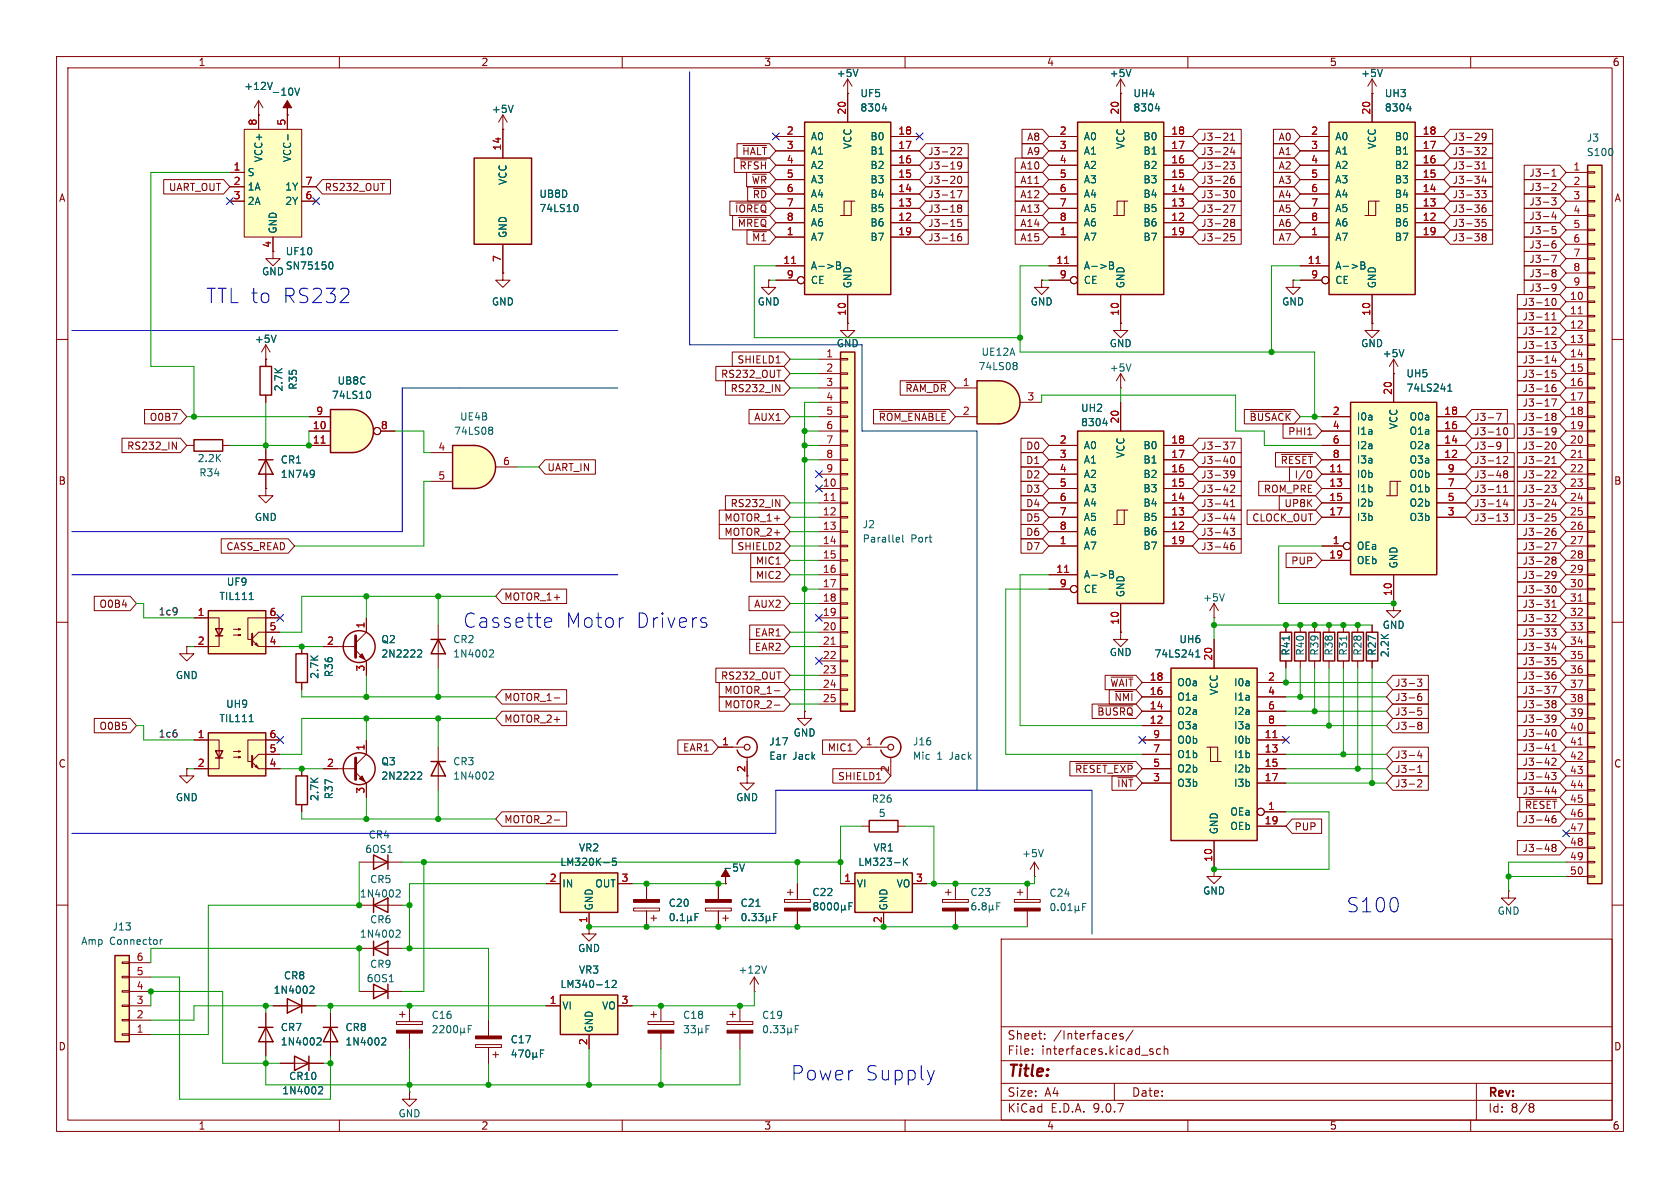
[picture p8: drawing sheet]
<svg xmlns="http://www.w3.org/2000/svg" width="297mm" height="210mm" viewBox="0 0 297 210" stroke-linecap="round" stroke-linejoin="round" font-family="sans-serif">
<defs><g id="words">
<g font-size="3.5" fill="#0000c2">
<text x="36.4" y="53.8">TTL to</text>
<text x="49.9" y="53.8">RS232</text>
<text x="81.8" y="111.2">Cassette</text>
<text x="99.9" y="111.2">Motor</text>
<text x="112.3" y="111.2">Drivers</text>
<text x="238" y="161.5">S100</text>
<text x="139.8" y="191.2">Power</text>
<text x="152.9" y="191.2">Supply</text>
</g>
<text font-size="2.8" fill="#840000" x="178" y="190.9">Title:</text>
<g font-size="2.1" fill="#840000">
<text x="178" y="184">Sheet:</text>
<text x="186.2" y="184">/Interfaces/</text>
<text x="178" y="186.7">File:</text>
<text x="184.1" y="186.7">interfaces.kicad_sch</text>
<text x="178" y="196.9">KiCad</text>
<text x="178" y="194.1">Size:</text>
<text x="184.7" y="194.1">A4</text>
<text x="185.7" y="196.9">E.D.A.</text>
<text x="193.3" y="196.9">9.0.7</text>
<text x="200" y="194.1">Date:</text>
<text x="263" y="194.3">Rev:</text>
<text x="263" y="196.9">Id:</text>
<text x="267.1" y="196.9">8/8</text>
</g>
<g font-size="1.8" fill="#840000">
<text x="35" y="11.9">1</text>
<text x="85" y="11.9">2</text>
<text x="135" y="11.9">3</text>
<text x="185" y="11.9">4</text>
<text x="235" y="11.9">5</text>
<text x="285" y="11.9">6</text>
<text x="131.1" y="27.6">~{HALT}</text>
<text x="164" y="27.6">J3-22</text>
<text x="181.5" y="27.6">A9</text>
<text x="181.5" y="25.1">A8</text>
<text x="212.2" y="27.6">J3-24</text>
<text x="212.2" y="25.1">J3-21</text>
<text x="225.9" y="25.1">A0</text>
<text x="225.9" y="27.6">A1</text>
<text x="256.7" y="27.6">J3-32</text>
<text x="256.7" y="25.1">J3-29</text>
<text x="10.3" y="35.9">A</text>
<text x="29.8" y="34">UART_OUT</text>
<text x="57.3" y="34">RS232_OUT</text>
<text x="130.6" y="30.2">~{RFSH}</text>
<text x="132.8" y="32.7">~{WR}</text>
<text x="133" y="35.2">~{RD}</text>
<text x="164" y="35.2">J3-17</text>
<text x="164" y="32.7">J3-20</text>
<text x="164" y="30.2">J3-19</text>
<text x="180.3" y="30.2">A10</text>
<text x="180.3" y="35.2">A12</text>
<text x="180.3" y="32.7">A11</text>
<text x="212.2" y="32.7">J3-26</text>
<text x="212.2" y="35.2">J3-30</text>
<text x="212.2" y="30.2">J3-23</text>
<text x="225.9" y="30.2">A2</text>
<text x="225.9" y="32.7">A3</text>
<text x="225.9" y="35.2">A4</text>
<text x="256.7" y="30.2">J3-31</text>
<text x="256.7" y="35.2">J3-33</text>
<text x="256.7" y="32.7">J3-34</text>
<text x="270.3" y="34">J3-2</text>
<text x="270.3" y="31.4">J3-1</text>
<text x="285.3" y="35.9">A</text>
<text x="129.8" y="37.8">~{IOREQ}</text>
<text x="130.3" y="40.3">~{MREQ}</text>
<text x="164" y="40.3">J3-15</text>
<text x="164" y="37.8">J3-18</text>
<text x="180.3" y="37.8">A13</text>
<text x="180.3" y="40.3">A14</text>
<text x="212.2" y="37.8">J3-27</text>
<text x="212.2" y="40.3">J3-28</text>
<text x="225.9" y="37.8">A5</text>
<text x="225.9" y="40.3">A6</text>
<text x="256.7" y="40.3">J3-35</text>
<text x="256.7" y="37.8">J3-36</text>
<text x="270.3" y="36.5">J3-3</text>
<text x="270.3" y="39.1">J3-4</text>
<text x="270.3" y="41.6">J3-5</text>
<text x="48" y="43.9" transform="rotate(-90 48 43.9)">4</text>
<text x="132.9" y="42.9">~{M1}</text>
<text x="164" y="42.9">J3-16</text>
<text x="180.3" y="42.9">A15</text>
<text x="212.2" y="42.9">J3-25</text>
<text x="225.9" y="42.9">A7</text>
<text x="256.7" y="42.9">J3-38</text>
<text x="270.3" y="44.1">J3-6</text>
<text x="270.3" y="46.7">J3-7</text>
<text x="270.3" y="49.2">J3-8</text>
<text x="270.3" y="51.8">J3-9</text>
<text x="269.1" y="54.3">J3-10</text>
<text x="269.1" y="56.8">J3-11</text>
<text x="269.1" y="59.4">J3-12</text>
<text x="130.3" y="64.5">SHIELD1</text>
<text x="269.1" y="61.9">J3-13</text>
<text x="269.1" y="64.5">J3-14</text>
<text x="127.4" y="67">RS232_OUT</text>
<text x="129.1" y="69.5">RS232_IN</text>
<text x="160" y="69.5">~{RAM_DR}</text>
<text x="269.1" y="69.5">J3-16</text>
<text x="269.1" y="67">J3-15</text>
<text x="26.4" y="74.6">O0B7</text>
<text x="133.2" y="74.6">AUX1</text>
<text x="155.2" y="74.6">~{ROM_ENABLE}</text>
<text x="220.8" y="74.6">~{BUSACK}</text>
<text x="227.6" y="77.2">PHI1</text>
<text x="260.5" y="74.6">J3-7</text>
<text x="260.5" y="77.2">J3-10</text>
<text x="269.1" y="72.1">J3-17</text>
<text x="269.1" y="74.6">J3-18</text>
<text x="269.1" y="77.2">J3-19</text>
<text x="22.4" y="79.7">RS232_IN</text>
<text x="96.7" y="83.5">UART_IN</text>
<text x="181.3" y="79.7">D0</text>
<text x="181.3" y="82.2">D1</text>
<text x="212.2" y="82.2">J3-40</text>
<text x="212.2" y="79.7">J3-37</text>
<text x="226.3" y="82.2">~{RESET}</text>
<text x="260.5" y="79.7">J3-9</text>
<text x="260.5" y="82.2">J3-12</text>
<text x="269.1" y="82.2">J3-21</text>
<text x="269.1" y="79.7">J3-20</text>
<text x="10.3" y="85.9">B</text>
<text x="129.1" y="89.9">RS232_IN</text>
<text x="181.3" y="89.9">D4</text>
<text x="181.3" y="84.8">D2</text>
<text x="181.3" y="87.3">D3</text>
<text x="212.2" y="84.8">J3-39</text>
<text x="212.2" y="89.9">J3-41</text>
<text x="212.2" y="87.3">J3-42</text>
<text x="223.3" y="87.3">ROM_PRE</text>
<text x="227" y="89.9">UP8K</text>
<text x="228.8" y="84.8">I/O</text>
<text x="260.5" y="87.3">J3-11</text>
<text x="260.5" y="89.9">J3-14</text>
<text x="260.5" y="84.8">J3-48</text>
<text x="269.1" y="89.9">J3-24</text>
<text x="269.1" y="87.3">J3-23</text>
<text x="269.1" y="84.8">J3-22</text>
<text x="285.3" y="85.9">B</text>
<text x="128" y="92.4">MOTOR_1+</text>
<text x="128" y="94.9">MOTOR_2+</text>
<text x="181.3" y="92.4">D5</text>
<text x="181.3" y="94.9">D6</text>
<text x="212.2" y="94.9">J3-43</text>
<text x="212.2" y="92.4">J3-44</text>
<text x="221.3" y="92.4">CLOCK_OUT</text>
<text x="260.5" y="92.4">J3-13</text>
<text x="269.1" y="92.4">J3-25</text>
<text x="269.1" y="94.9">J3-26</text>
<text x="39.9" y="97.5">CASS_READ</text>
<text x="130.3" y="97.5">SHIELD2</text>
<text x="133.5" y="100">MIC1</text>
<text x="181.3" y="97.5">D7</text>
<text x="212.2" y="97.5">J3-46</text>
<text x="228.2" y="100">PUP</text>
<text x="269.1" y="100">J3-28</text>
<text x="269.1" y="97.5">J3-27</text>
<text x="17.5" y="107.6">O0B4</text>
<text x="89.1" y="106.4">MOTOR_1+</text>
<text x="133.2" y="107.6">AUX2</text>
<text x="133.5" y="102.6">MIC2</text>
<text x="269.1" y="107.6">J3-31</text>
<text x="269.1" y="102.6">J3-29</text>
<text x="269.1" y="105.1">J3-30</text>
<text x="133.4" y="112.7">EAR1</text>
<text x="269.1" y="112.7">J3-33</text>
<text x="269.1" y="110.2">J3-32</text>
<text x="133.4" y="115.3">EAR2</text>
<text x="269.1" y="117.8">J3-35</text>
<text x="269.1" y="115.3">J3-34</text>
<text x="89.1" y="124.1">MOTOR_1-</text>
<text x="127.4" y="120.3">RS232_OUT</text>
<text x="128" y="122.9">MOTOR_1-</text>
<text x="128" y="125.4">MOTOR_2-</text>
<text x="196.2" y="121.6">~{WAIT}</text>
<text x="196.9" y="124.1">~{NMI}</text>
<text x="246.5" y="121.6">J3-3</text>
<text x="246.5" y="124.1">J3-6</text>
<text x="269.1" y="125.4">J3-38</text>
<text x="269.1" y="120.3">J3-36</text>
<text x="269.1" y="122.9">J3-37</text>
<text x="17.5" y="129.2">O0B5</text>
<text x="89.1" y="128">MOTOR_2+</text>
<text x="193.9" y="126.7">~{BUSRQ}</text>
<text x="246.5" y="126.7">J3-5</text>
<text x="246.5" y="129.2">J3-8</text>
<text x="269.1" y="128">J3-39</text>
<text x="269.1" y="130.5">J3-40</text>
<text x="10.3" y="135.9">C</text>
<text x="120.7" y="133">EAR1</text>
<text x="131.8" y="136.6" transform="rotate(-90 131.8 136.6)">2</text>
<text x="146.2" y="133">MIC1</text>
<text x="190" y="136.8">~{RESET_EXP}</text>
<text x="246.5" y="136.8">J3-1</text>
<text x="246.5" y="134.3">J3-4</text>
<text x="269.1" y="133">J3-41</text>
<text x="269.1" y="135.6">J3-42</text>
<text x="285.3" y="135.9">C</text>
<text x="148" y="138.1">SHIELD1</text>
<text x="197.4" y="139.4">~{INT}</text>
<text x="246.5" y="139.4">J3-2</text>
<text x="269.1" y="140.7">J3-44</text>
<text x="269.1" y="138.1">J3-43</text>
<text x="269.5" y="143.2">~{RESET}</text>
<text x="89.1" y="145.7">MOTOR_2-</text>
<text x="228.8" y="147">PUP</text>
<text x="269.1" y="145.7">J3-46</text>
<text x="269.1" y="150.8">J3-48</text>
<text x="10.3" y="185.9">D</text>
<text x="285.3" y="185.9">D</text>
<text x="35" y="199.9">1</text>
<text x="85" y="199.9">2</text>
<text x="135" y="199.9">3</text>
<text x="185" y="199.9">4</text>
<text x="235" y="199.9">5</text>
<text x="285" y="199.9">6</text>
</g>
<g font-size="1.8" fill="#006464">
<text x="43.1" y="16.1">+12V</text>
<text x="47.9" y="17.1">-10V</text>
<text x="147.8" y="13.8">+5V</text>
<text x="152" y="17.4">UF5</text>
<text x="196.1" y="13.8">+5V</text>
<text x="200.3" y="17.4">UH4</text>
<text x="240.5" y="13.8">+5V</text>
<text x="244.7" y="17.4">UH3</text>
<text x="86.9" y="20.2">+5V</text>
<text x="152" y="19.9">8304</text>
<text x="200.3" y="19.9">8304</text>
<text x="244.7" y="19.9">8304</text>
<text x="46.6" y="28.8" transform="rotate(-90 46.6 28.8)">VCC+</text>
<text x="51.7" y="28.8" transform="rotate(-90 51.7 28.8)">VCC-</text>
<text x="143.3" y="25">A0</text>
<text x="143.3" y="27.5">A1</text>
<text x="150.7" y="26.4" transform="rotate(-90 150.7 26.4)">VCC</text>
<text x="153.8" y="25">B0</text>
<text x="153.8" y="27.5">B1</text>
<text x="191.5" y="25">A0</text>
<text x="191.5" y="27.5">A1</text>
<text x="199" y="26.4" transform="rotate(-90 199 26.4)">VCC</text>
<text x="202" y="25">B0</text>
<text x="202" y="27.5">B1</text>
<text x="236" y="25">A0</text>
<text x="236" y="27.5">A1</text>
<text x="243.4" y="26.4" transform="rotate(-90 243.4 26.4)">VCC</text>
<text x="246.5" y="25">B0</text>
<text x="246.5" y="27.5">B1</text>
<text x="280.4" y="25.2">J3</text>
<text x="280.4" y="27.8">S100</text>
<text x="43.7" y="31.3">S</text>
<text x="43.7" y="33.9">1A</text>
<text x="50.3" y="33.9">1Y</text>
<text x="89.8" y="32.8" transform="rotate(-90 89.8 32.8)">VCC</text>
<text x="95.3" y="35.2">UB8D</text>
<text x="143.3" y="30.1">A2</text>
<text x="143.3" y="32.6">A3</text>
<text x="143.3" y="35.2">A4</text>
<text x="153.8" y="30.1">B2</text>
<text x="153.8" y="32.6">B3</text>
<text x="153.8" y="35.2">B4</text>
<text x="191.5" y="30.1">A2</text>
<text x="191.5" y="32.6">A3</text>
<text x="191.5" y="35.2">A4</text>
<text x="202" y="30.1">B2</text>
<text x="202" y="32.6">B3</text>
<text x="202" y="35.2">B4</text>
<text x="236" y="30.1">A2</text>
<text x="236" y="32.6">A3</text>
<text x="236" y="35.2">A4</text>
<text x="246.5" y="30.1">B2</text>
<text x="246.5" y="32.6">B3</text>
<text x="246.5" y="35.2">B4</text>
<text x="43.7" y="36.4">2A</text>
<text x="49.1" y="41.4" transform="rotate(-90 49.1 41.4)">GND</text>
<text x="50.3" y="36.4">2Y</text>
<text x="95.3" y="37.7">74LS10</text>
<text x="143.3" y="37.7">A5</text>
<text x="143.3" y="40.2">A6</text>
<text x="153.8" y="37.7">B5</text>
<text x="153.8" y="40.2">B6</text>
<text x="191.5" y="37.7">A5</text>
<text x="191.5" y="40.2">A6</text>
<text x="202" y="37.7">B5</text>
<text x="202" y="40.2">B6</text>
<text x="236" y="37.7">A5</text>
<text x="236" y="40.2">A6</text>
<text x="246.5" y="37.7">B5</text>
<text x="246.5" y="40.2">B6</text>
<text x="50.4" y="45.3">UF10</text>
<text x="50.4" y="47.9">SN75150</text>
<text x="89.8" y="42.2" transform="rotate(-90 89.8 42.2)">GND</text>
<text x="143.3" y="42.8">A7</text>
<text x="143.3" y="47.9">A-&gt;B</text>
<text x="153.8" y="42.8">B7</text>
<text x="191.5" y="42.8">A7</text>
<text x="191.5" y="47.9">A-&gt;B</text>
<text x="202" y="42.8">B7</text>
<text x="236" y="42.8">A7</text>
<text x="236" y="47.9">A-&gt;B</text>
<text x="246.5" y="42.8">B7</text>
<text x="46.2" y="48.9">GND</text>
<text x="143.3" y="50.4">CE</text>
<text x="150.7" y="51.1" transform="rotate(-90 150.7 51.1)">GND</text>
<text x="191.5" y="50.4">CE</text>
<text x="199" y="51.1" transform="rotate(-90 199 51.1)">GND</text>
<text x="236" y="50.4">CE</text>
<text x="243.4" y="51.1" transform="rotate(-90 243.4 51.1)">GND</text>
<text x="86.9" y="54.2">GND</text>
<text x="133.9" y="54.2">GND</text>
<text x="182.1" y="54.2">GND</text>
<text x="226.6" y="54.2">GND</text>
<text x="45" y="60.8">+5V</text>
<text x="147.8" y="61.6">GND</text>
<text x="172.9" y="65.6">74LS08</text>
<text x="173.4" y="63.1">UE12A</text>
<text x="196.1" y="65.9">+5V</text>
<text x="196.1" y="61.6">GND</text>
<text x="240.5" y="61.6">GND</text>
<text x="244.3" y="63.3">+5V</text>
<text x="50.1" y="69.3" transform="rotate(-90 50.1 69.3)">2.7K</text>
<text x="52.7" y="69" transform="rotate(-90 52.7 69)">R35</text>
<text x="58.6" y="70.7">74LS10</text>
<text x="59.6" y="68.2">UB8C</text>
<text x="248.5" y="66.9">UH5</text>
<text x="248.5" y="69.4">74LS241</text>
<text x="80.2" y="77.1">74LS08</text>
<text x="81.2" y="74.5">UE4B</text>
<text x="191" y="73">UH2</text>
<text x="191" y="75.5">8304</text>
<text x="239.8" y="74.5">I0a</text>
<text x="239.8" y="77.1">I1a</text>
<text x="247.2" y="76" transform="rotate(-90 247.2 76)">VCC</text>
<text x="249.1" y="74.5">O0a</text>
<text x="249.1" y="77.1">O1a</text>
<text x="34.8" y="81.9">2.2K</text>
<text x="49.5" y="82.1">CR1</text>
<text x="191.5" y="79.6">A0</text>
<text x="191.5" y="82.1">A1</text>
<text x="199" y="81" transform="rotate(-90 199 81)">VCC</text>
<text x="202" y="79.6">B0</text>
<text x="202" y="82.1">B1</text>
<text x="239.8" y="79.6">I2a</text>
<text x="239.8" y="82.1">I3a</text>
<text x="249.1" y="79.6">O2a</text>
<text x="249.1" y="82.1">O3a</text>
<text x="35.1" y="84.4">R34</text>
<text x="49.5" y="84.7">1N749</text>
<text x="191.5" y="84.7">A2</text>
<text x="191.5" y="87.2">A3</text>
<text x="191.5" y="89.8">A4</text>
<text x="202" y="84.7">B2</text>
<text x="202" y="87.2">B3</text>
<text x="202" y="89.8">B4</text>
<text x="239.8" y="84.7">I0b</text>
<text x="239.8" y="87.2">I1b</text>
<text x="239.8" y="89.8">I2b</text>
<text x="249.1" y="84.7">O0b</text>
<text x="249.1" y="87.2">O1b</text>
<text x="249.1" y="89.8">O2b</text>
<text x="45" y="92.3">GND</text>
<text x="152.4" y="93.6">J2</text>
<text x="191.5" y="92.3">A5</text>
<text x="191.5" y="94.8">A6</text>
<text x="202" y="92.3">B5</text>
<text x="202" y="94.8">B6</text>
<text x="239.8" y="92.3">I3b</text>
<text x="249.1" y="92.3">O3b</text>
<text x="152.4" y="96.1">Parallel</text>
<text x="161" y="96.1">Port</text>
<text x="191.5" y="97.4">A7</text>
<text x="202" y="97.4">B7</text>
<text x="239.8" y="97.4">OEa</text>
<text x="239.8" y="99.9">OEb</text>
<text x="247.2" y="100.6" transform="rotate(-90 247.2 100.6)">GND</text>
<text x="38.7" y="106.3">TIL111</text>
<text x="40" y="103.7">UF9</text>
<text x="191.5" y="102.5">A-&gt;B</text>
<text x="191.5" y="105">CE</text>
<text x="199" y="105.7" transform="rotate(-90 199 105.7)">GND</text>
<text x="212.6" y="106.5">+5V</text>
<text x="67.3" y="113.9">Q2</text>
<text x="80" y="113.9">CR2</text>
<text x="208.4" y="113.9">UH6</text>
<text x="244.3" y="111.4">GND</text>
<text x="59" y="119.8" transform="rotate(-90 59 119.8)">R36</text>
<text x="67.3" y="116.4">2N2222</text>
<text x="80" y="116.4">1N4002</text>
<text x="196.1" y="116.2">GND</text>
<text x="204" y="116.4">74LS241</text>
<text x="228.2" y="116" transform="rotate(-90 228.2 116)">R41</text>
<text x="230.7" y="116" transform="rotate(-90 230.7 116)">R40</text>
<text x="233.3" y="116" transform="rotate(-90 233.3 116)">R39</text>
<text x="235.8" y="116" transform="rotate(-90 235.8 116)">R38</text>
<text x="238.4" y="116" transform="rotate(-90 238.4 116)">R31</text>
<text x="240.9" y="116" transform="rotate(-90 240.9 116)">R28</text>
<text x="243.4" y="116" transform="rotate(-90 243.4 116)">R27</text>
<text x="245.7" y="116.3" transform="rotate(-90 245.7 116.3)">2.2K</text>
<text x="31" y="120.2">GND</text>
<text x="39.9" y="125.3">UH9</text>
<text x="56.5" y="120.1" transform="rotate(-90 56.5 120.1)">2.7K</text>
<text x="208" y="121.5">O0a</text>
<text x="208" y="124.1">O1a</text>
<text x="215.5" y="123" transform="rotate(-90 215.5 123)">VCC</text>
<text x="218.1" y="121.5">I0a</text>
<text x="218.1" y="124.1">I1a</text>
<text x="38.7" y="127.9">TIL111</text>
<text x="135.9" y="132">J17</text>
<text x="140.2" y="130.4">GND</text>
<text x="161.3" y="132">J16</text>
<text x="208" y="126.6">O2a</text>
<text x="208" y="129.1">O3a</text>
<text x="208" y="131.7">O0b</text>
<text x="218.1" y="126.6">I2a</text>
<text x="218.1" y="129.1">I3a</text>
<text x="218.1" y="131.7">I0b</text>
<text x="67.3" y="135.5">Q3</text>
<text x="80" y="135.5">CR3</text>
<text x="135.9" y="134.5">Ear</text>
<text x="140.2" y="134.5">Jack</text>
<text x="161.3" y="134.5">Mic</text>
<text x="165.6" y="134.5">1</text>
<text x="168" y="134.5">Jack</text>
<text x="208" y="134.2">O1b</text>
<text x="208" y="136.8">O2b</text>
<text x="218.1" y="134.2">I1b</text>
<text x="218.1" y="136.8">I2b</text>
<text x="31" y="141.8">GND</text>
<text x="56.5" y="141.7" transform="rotate(-90 56.5 141.7)">2.7K</text>
<text x="59" y="141.4" transform="rotate(-90 59 141.4)">R37</text>
<text x="67.3" y="138">2N2222</text>
<text x="80" y="138">1N4002</text>
<text x="130" y="141.8">GND</text>
<text x="154" y="142.1">R26</text>
<text x="208" y="139.3">O3b</text>
<text x="218.1" y="139.3">I3b</text>
<text x="65.1" y="148.4">CR4</text>
<text x="155.2" y="144.6">5</text>
<text x="215.5" y="147.6" transform="rotate(-90 215.5 147.6)">GND</text>
<text x="217.4" y="144.4">OEa</text>
<text x="217.4" y="146.9">OEb</text>
<text x="64.5" y="151">6OS1</text>
<text x="99" y="153.3">LM320K-5</text>
<text x="102.3" y="150.7">VR2</text>
<text x="127.8" y="154.3">-5V</text>
<text x="151.6" y="153.3">LM323-K</text>
<text x="154.3" y="150.7">VR1</text>
<text x="180.6" y="151.7">+5V</text>
<text x="63.5" y="158.9">1N4002</text>
<text x="65.3" y="156.3">CR5</text>
<text x="99.3" y="157.1">IN</text>
<text x="105" y="161" transform="rotate(-90 105 161)">GND</text>
<text x="105.1" y="157.1">OUT</text>
<text x="118.1" y="160.5">C20</text>
<text x="130.8" y="160.5">C21</text>
<text x="143.5" y="158.6">C22</text>
<text x="151.4" y="157.1">VI</text>
<text x="157.1" y="161" transform="rotate(-90 157.1 161)">GND</text>
<text x="158.4" y="157.1">VO</text>
<text x="171.5" y="158.6">C23</text>
<text x="185.4" y="158.7">C24</text>
<text x="212.6" y="158.3">GND</text>
<text x="264.7" y="161.9">GND</text>
<text x="14.3" y="167.2">Amp</text>
<text x="19.4" y="167.2">Connector</text>
<text x="19.8" y="164.7">J13</text>
<text x="63.5" y="166">1N4002</text>
<text x="65.3" y="163.4">CR6</text>
<text x="50.1" y="173.3">CR8</text>
<text x="64.7" y="173.8">6OS1</text>
<text x="65.3" y="171.3">CR9</text>
<text x="102.1" y="168.5">GND</text>
<text x="102.3" y="172.3">VR3</text>
<text x="130.5" y="172.3">+12V</text>
<text x="48.3" y="175.9">1N4002</text>
<text x="99" y="174.9">LM340-12</text>
<text x="99.3" y="178.7">VI</text>
<text x="106.3" y="178.7">VO</text>
<text x="49.5" y="182.5">CR7</text>
<text x="49.5" y="185">1N4002</text>
<text x="61" y="182.5">CR8</text>
<text x="61" y="185">1N4002</text>
<text x="76.2" y="180.3">C16</text>
<text x="90.2" y="184.6">C17</text>
<text x="105" y="182.6" transform="rotate(-90 105 182.6)">GND</text>
<text x="120.7" y="180.3">C18</text>
<text x="134.6" y="180.3">C19</text>
<text x="51" y="191.1">CR10</text>
<text x="49.8" y="193.6">1N4002</text>
<text x="70.4" y="197.7">GND</text>
</g>
<g font-size="1.8" fill="#a90000">
<text x="45.5" y="22.3" transform="rotate(-90 45.5 22.3)">8</text>
<text x="50.5" y="22.3" transform="rotate(-90 50.5 22.3)">5</text>
<text x="139" y="23.9">2</text>
<text x="149.6" y="20.4" transform="rotate(-90 149.6 20.4)">20</text>
<text x="158.7" y="23.9">18</text>
<text x="187.3" y="23.9">2</text>
<text x="197.9" y="20.4" transform="rotate(-90 197.9 20.4)">20</text>
<text x="207" y="23.9">18</text>
<text x="231.7" y="23.9">2</text>
<text x="242.3" y="20.4" transform="rotate(-90 242.3 20.4)">20</text>
<text x="251.4" y="23.9">18</text>
<text x="88.6" y="26.7" transform="rotate(-90 88.6 26.7)">14</text>
<text x="139" y="26.4">3</text>
<text x="139" y="29">4</text>
<text x="158.7" y="26.4">17</text>
<text x="158.7" y="29">16</text>
<text x="187.3" y="26.4">3</text>
<text x="187.3" y="29">4</text>
<text x="207" y="26.4">17</text>
<text x="207" y="29">16</text>
<text x="231.7" y="26.4">3</text>
<text x="231.7" y="29">4</text>
<text x="251.4" y="26.4">17</text>
<text x="251.4" y="29">16</text>
<text x="41.2" y="30.2">1</text>
<text x="41.2" y="32.8">2</text>
<text x="41.2" y="35.3">3</text>
<text x="53.9" y="32.8">7</text>
<text x="53.9" y="35.3">6</text>
<text x="139" y="31.5">5</text>
<text x="139" y="34">6</text>
<text x="158.7" y="31.5">15</text>
<text x="158.7" y="34">14</text>
<text x="187.3" y="31.5">5</text>
<text x="187.3" y="34">6</text>
<text x="207" y="31.5">15</text>
<text x="207" y="34">14</text>
<text x="231.7" y="31.5">5</text>
<text x="231.7" y="34">6</text>
<text x="251.4" y="31.5">15</text>
<text x="251.4" y="34">14</text>
<text x="278.1" y="30.2">1</text>
<text x="278.1" y="32.8">2</text>
<text x="278.1" y="35.3">3</text>
<text x="139" y="36.6">7</text>
<text x="139" y="39.1">8</text>
<text x="139" y="41.7">1</text>
<text x="158.7" y="36.6">13</text>
<text x="158.7" y="39.1">12</text>
<text x="158.7" y="41.7">19</text>
<text x="187.3" y="36.6">7</text>
<text x="187.3" y="39.1">8</text>
<text x="187.3" y="41.7">1</text>
<text x="207" y="36.6">13</text>
<text x="207" y="39.1">12</text>
<text x="207" y="41.7">19</text>
<text x="231.7" y="36.6">7</text>
<text x="231.7" y="39.1">8</text>
<text x="231.7" y="41.7">1</text>
<text x="251.4" y="36.6">13</text>
<text x="251.4" y="39.1">12</text>
<text x="251.4" y="41.7">19</text>
<text x="278.1" y="37.8">4</text>
<text x="278.1" y="40.4">5</text>
<text x="88.6" y="46.4" transform="rotate(-90 88.6 46.4)">7</text>
<text x="138.4" y="46.7">11</text>
<text x="186.6" y="46.7">11</text>
<text x="231.1" y="46.7">11</text>
<text x="278.1" y="42.9">6</text>
<text x="278.1" y="45.5">7</text>
<text x="139" y="49.3">9</text>
<text x="187.3" y="49.3">9</text>
<text x="231.7" y="49.3">9</text>
<text x="277.5" y="53.1">10</text>
<text x="278.1" y="48">8</text>
<text x="278.1" y="50.5">9</text>
<text x="149.6" y="55.9" transform="rotate(-90 149.6 55.9)">10</text>
<text x="197.9" y="55.9" transform="rotate(-90 197.9 55.9)">10</text>
<text x="242.3" y="55.9" transform="rotate(-90 242.3 55.9)">10</text>
<text x="277.5" y="55.6">11</text>
<text x="277.5" y="58.2">12</text>
<text x="146" y="63.2">1</text>
<text x="146" y="65.8">2</text>
<text x="277.5" y="60.7">13</text>
<text x="277.5" y="63.2">14</text>
<text x="277.5" y="65.8">15</text>
<text x="146" y="68.3">3</text>
<text x="146" y="70.9">4</text>
<text x="170.1" y="68.3">1</text>
<text x="181.5" y="70.9">3</text>
<text x="246.1" y="69.9" transform="rotate(-90 246.1 69.9)">20</text>
<text x="277.5" y="68.3">16</text>
<text x="277.5" y="70.9">17</text>
<text x="55.2" y="75.9">10</text>
<text x="55.8" y="73.4">9</text>
<text x="67.2" y="75.9">8</text>
<text x="146" y="73.4">5</text>
<text x="146" y="75.9">6</text>
<text x="170.1" y="73.4">2</text>
<text x="197.9" y="75" transform="rotate(-90 197.9 75)">20</text>
<text x="235.5" y="73.4">2</text>
<text x="235.5" y="75.9">4</text>
<text x="255.2" y="73.4">18</text>
<text x="255.2" y="75.9">16</text>
<text x="277.5" y="73.4">18</text>
<text x="277.5" y="75.9">19</text>
<text x="55.2" y="78.5">11</text>
<text x="77.4" y="79.8">4</text>
<text x="88.8" y="82.3">6</text>
<text x="146" y="78.5">7</text>
<text x="146" y="81">8</text>
<text x="146" y="83.6">9</text>
<text x="187.3" y="78.5">2</text>
<text x="187.3" y="81">3</text>
<text x="187.3" y="83.6">4</text>
<text x="207" y="78.5">18</text>
<text x="207" y="81">17</text>
<text x="207" y="83.6">16</text>
<text x="234.9" y="83.6">11</text>
<text x="235.5" y="78.5">6</text>
<text x="235.5" y="81">8</text>
<text x="255.2" y="78.5">14</text>
<text x="255.2" y="81">12</text>
<text x="255.8" y="83.6">9</text>
<text x="277.5" y="78.5">20</text>
<text x="277.5" y="81">21</text>
<text x="277.5" y="83.6">22</text>
<text x="77.4" y="84.8">5</text>
<text x="145.4" y="86.1">10</text>
<text x="145.4" y="88.6">11</text>
<text x="187.3" y="86.1">5</text>
<text x="187.3" y="88.6">6</text>
<text x="207" y="86.1">15</text>
<text x="207" y="88.6">14</text>
<text x="234.9" y="86.1">13</text>
<text x="234.9" y="88.6">15</text>
<text x="255.8" y="86.1">7</text>
<text x="255.8" y="88.6">5</text>
<text x="277.5" y="86.1">23</text>
<text x="277.5" y="88.6">24</text>
<text x="145.4" y="91.2">12</text>
<text x="145.4" y="93.7">13</text>
<text x="187.3" y="91.2">7</text>
<text x="187.3" y="93.7">8</text>
<text x="207" y="91.2">13</text>
<text x="207" y="93.7">12</text>
<text x="234.9" y="91.2">17</text>
<text x="255.8" y="91.2">3</text>
<text x="277.5" y="91.2">25</text>
<text x="277.5" y="93.7">26</text>
<text x="145.4" y="96.3">14</text>
<text x="145.4" y="98.8">15</text>
<text x="145.4" y="101.3">16</text>
<text x="186.6" y="101.3">11</text>
<text x="187.3" y="96.3">1</text>
<text x="207" y="96.3">19</text>
<text x="234.9" y="98.8">19</text>
<text x="235.5" y="96.3">1</text>
<text x="277.5" y="96.3">27</text>
<text x="277.5" y="98.8">28</text>
<text x="277.5" y="101.3">29</text>
<text x="145.4" y="103.9">17</text>
<text x="145.4" y="106.4">18</text>
<text x="187.3" y="103.9">9</text>
<text x="246.1" y="105.5" transform="rotate(-90 246.1 105.5)">10</text>
<text x="277.5" y="103.9">30</text>
<text x="277.5" y="106.4">31</text>
<text x="34.9" y="109">1</text>
<text x="47.6" y="109">6</text>
<text x="47.6" y="111.5">5</text>
<text x="64.5" y="111.2" transform="rotate(-90 64.5 111.2)">1</text>
<text x="145.4" y="109">19</text>
<text x="145.4" y="111.5">20</text>
<text x="197.9" y="110.5" transform="rotate(-90 197.9 110.5)">10</text>
<text x="277.5" y="109">32</text>
<text x="277.5" y="111.5">33</text>
<text x="34.9" y="114">2</text>
<text x="47.6" y="114">4</text>
<text x="57.7" y="114">2</text>
<text x="64.5" y="118.8" transform="rotate(-90 64.5 118.8)">3</text>
<text x="145.4" y="114">21</text>
<text x="145.4" y="116.6">22</text>
<text x="145.4" y="119.1">23</text>
<text x="214.4" y="116.9" transform="rotate(-90 214.4 116.9)">20</text>
<text x="277.5" y="114">34</text>
<text x="277.5" y="116.6">35</text>
<text x="277.5" y="119.1">36</text>
<text x="145.4" y="121.7">24</text>
<text x="145.4" y="124.2">25</text>
<text x="203.2" y="120.4">18</text>
<text x="203.2" y="122.9">16</text>
<text x="203.2" y="125.5">14</text>
<text x="224.1" y="120.4">2</text>
<text x="224.1" y="122.9">4</text>
<text x="224.1" y="125.5">6</text>
<text x="277.5" y="121.7">37</text>
<text x="277.5" y="124.2">38</text>
<text x="34.9" y="130.6">1</text>
<text x="47.6" y="130.6">6</text>
<text x="127.6" y="131.8">1</text>
<text x="153" y="131.8">1</text>
<text x="203.2" y="128">12</text>
<text x="203.8" y="130.6">9</text>
<text x="223.5" y="130.6">11</text>
<text x="224.1" y="128">8</text>
<text x="277.5" y="126.7">39</text>
<text x="277.5" y="129.3">40</text>
<text x="277.5" y="131.8">41</text>
<text x="34.9" y="135.6">2</text>
<text x="47.6" y="133.1">5</text>
<text x="47.6" y="135.6">4</text>
<text x="57.7" y="135.6">2</text>
<text x="64.5" y="132.8" transform="rotate(-90 64.5 132.8)">1</text>
<text x="157.2" y="136.6" transform="rotate(-90 157.2 136.6)">2</text>
<text x="203.8" y="133.1">7</text>
<text x="203.8" y="135.6">5</text>
<text x="223.5" y="133.1">13</text>
<text x="223.5" y="135.6">15</text>
<text x="277.5" y="134.4">42</text>
<text x="277.5" y="136.9">43</text>
<text x="64.5" y="140.4" transform="rotate(-90 64.5 140.4)">3</text>
<text x="203.8" y="138.2">3</text>
<text x="223.5" y="138.2">17</text>
<text x="224.1" y="143.3">1</text>
<text x="277.5" y="139.4">44</text>
<text x="277.5" y="142">45</text>
<text x="223.5" y="145.8">19</text>
<text x="277.5" y="144.5">46</text>
<text x="277.5" y="147.1">47</text>
<text x="277.5" y="149.6">48</text>
<text x="97.1" y="156">2</text>
<text x="109.8" y="156">3</text>
<text x="149.2" y="156">1</text>
<text x="161.9" y="156">3</text>
<text x="214.4" y="152.4" transform="rotate(-90 214.4 152.4)">10</text>
<text x="277.5" y="152.1">49</text>
<text x="277.5" y="154.7">50</text>
<text x="103.9" y="163.3" transform="rotate(-90 103.9 163.3)">1</text>
<text x="156" y="163.3" transform="rotate(-90 156 163.3)">2</text>
<text x="24.1" y="172.5">5</text>
<text x="24.1" y="169.9">6</text>
<text x="24.1" y="177.5">3</text>
<text x="24.1" y="175">4</text>
<text x="97.1" y="177.5">1</text>
<text x="109.8" y="177.5">3</text>
<text x="24.1" y="182.6">1</text>
<text x="24.1" y="180.1">2</text>
<text x="103.9" y="184.9" transform="rotate(-90 103.9 184.9)">2</text>
</g>
<g font-size="1.8" fill="#0f0f0f">
<text x="27.9" y="108.9">1c9</text>
<text x="27.9" y="130.5">1c6</text>
</g>
</g></defs>
<g fill="none" stroke="#840000" stroke-width=".18">
<path d="M10 10h277v190h-277zM12 12h273v186h-273zM60 10v2M110 10v2M160 10v2M210 10v2M260 10v2M242.6 57.2v1.2h1.2l-1.2 1.3-1.3-1.3h1.3M242.6 57.2h.1M10 60h2M285 60h2M10 110h2"/>
<path d="M198.1 111.8v1.2h1.3l-1.3 1.3-1.3-1.3h1.3M198.1 111.8h.1M285 110h2M10 160h2M177 166h108v32h-108zM285 160h2M60 198v2M110 198v2M160 198v2M177 194.5h108M177 191.5h108M177 187.5h108"/>
<path d="M177 181.5h108M182.5 186.3v.1M182.5 185.5v.1M184.7 183.6v.1M184.7 182.8v.1M197 191.5v3M197.3 182.8l.1 .3-.7 .1M198.5 182.8l-.3-.1-.2 .2v.2l.5 .2v.3h-.5M200.3 182.1l-1.3 2M203.5 185.9l.3 .1 .1 .2-.2 .2h-.3M203.5 185.4l.3 .1M205.2 185.5l-.5-.1-.2 .3v.4l.1 .2h.6"/>
<path d="M205.8 185.5l.2-.1 .4 .1 .1 .9M205.8 184.9v1.5M210 198v2M260 198v2M261 191.5v6.5M270.6 195.1l.4 .1 .2 .2-.3 .3M270.6 195.7h.3M270.9 195.7l.2 .2 .1 .4-.2 .2-.4 .1"/>
</g>
<path d="M176.5 67.3a3.8 3.8 0 0 1 3.8 3.8 3.8 3.8 0 0 1-3.8 3.8z" fill="#ffffc2" stroke="#ffffc2" stroke-width=".18"/>
<path d="M172.7 67.3h3.8v7.6h-3.8z" fill="#ffffc2"/>
<path d="M172.7 67.3h3.8a3.8 3.8 0 0 1 3.8 3.8 3.8 3.8 0 0 1-3.8 3.8h-3.8zM233.9 111.8h2.1v5h-2.1zM236.5 111.8h2v5h-2zM239 111.8h2v5h-2zM241.6 111.8h2v5h-2z" fill="none" stroke="#840000" stroke-width=".25"/>
<g fill="none" stroke="#840000" stroke-width=".18">
<path d="M228.6 49.5v1.3h1.3l-1.3 1.3-1.3-1.3h1.3M228.6 49.5h.1M168.9 68.6h3.8M168.9 73.7h3.8M180.3 71.1h3.8M246.4 66h.1M246.4 63.5l-.8 1.3M246.4 63.5l.7 1.3M246.4 63.5v2.5M214.6 109.2h.1M214.6 106.7l-.7 1.3M214.6 106.7l.8 1.3"/>
<path d="M214.6 106.7v2.5M234.9 110.5v1.3M234.9 116.8v1.3M237.5 110.5v1.3M237.5 116.8v1.3M240 110.5v1.3M240 116.8v1.3M242.6 110.5v1.3M242.6 116.8v1.3M246.4 106.7v1.3h1.2l-1.2 1.2-1.3-1.2h1.3M246.4 106.7h.1M182.9 154.9h.1"/>
<path d="M182.9 152.4l-.8 1.3M182.9 152.4l.7 1.3M182.9 152.4v2.5"/>
</g>
<path d="M179.3 64.1h.3l.2 .2-.2 .3M179.3 64.6h.3M179.6 64.6l.2 .3v.2l-.1 .2h-.4M248.2 61.8l-.4 1.3M216.4 105l-.4 1.2M238.1 112.4v.8M184.4 150.2l-.4 1.3" fill="none" stroke="#006464" stroke-width=".18"/>
<path d="M234.9 21.6h15.3v30.5h-15.3z" fill="#ffffc2"/>
<g fill="none" stroke="#840000" stroke-width=".18">
<path d="M198.1 16.5h.1M198.1 14v2.5M198.1 14l-.7 1.2M198.1 14l.8 1.2M242.6 16.5h.1M242.6 14v7.6M242.6 14l-.8 1.2M242.6 14l.7 1.2M229.9 24.1h5M229.9 26.7h5M229.9 29.2h5M229.9 31.8h5"/>
<path d="M229.9 34.3h5M229.9 36.8h5M229.9 39.4h5M243.2 35.6h-1.3v2.5M243.8 35.6h-.6v2.5h-1.9M250.2 24.1h5.1M250.2 26.7h5.1M250.2 29.2h5.1M250.2 31.8h5.1M250.2 34.3h5.1M250.2 36.8h5.1M250.2 39.4h5.1"/>
<path d="M198.1 57.2v1.2h1.3l-1.3 1.3-1.3-1.3h1.3M198.1 57.2h.1M229.9 41.9h5M229.9 47h5M229.9 49.5h3.8M242.6 52.1v5.1M250.2 41.9h5.1M198.1 68.6h.1M198.1 66l-.7 1.3M198.1 66l.8 1.3M198.1 66v2.6"/>
<circle cx="234.3" cy="49.5" r=".63"/>
</g>
<path d="M234.9 21.6h15.3v30.5h-15.3z" fill="none" stroke="#840000" stroke-width=".25"/>
<path d="M199.9 12.3l-.4 1.2M244.4 12.3l-.4 1.2M248.7 19.2h.8M249.3 18.8v.8M240.6 46.3h.4l.3 .2-.3 .4 .3 .1v.3l-.2 .3h-.5zM240.6 46.9h.4M199.9 64.3l-.4 1.3" fill="none" stroke="#006464" stroke-width=".18"/>
<path d="M232.7 46.6h.7" fill="none" stroke="#a90000" stroke-width=".18"/>
<path d="M190.5 21.6h15.2v30.5h-15.2z" fill="#ffffc2"/>
<g fill="none" stroke="#840000" stroke-width=".18">
<path d="M198.1 16.5v5.1M185.4 24.1h5.1M185.4 26.7h5.1M185.4 29.2h5.1M185.4 31.8h5.1M185.4 34.3h5.1M185.4 36.8h5.1M185.4 39.4h5.1M198.8 35.6h-1.3v2.5M199.4 35.6h-.6v2.5h-2M205.7 24.1h5.1M205.7 26.7h5.1"/>
<path d="M205.7 29.2h5.1M205.7 31.8h5.1M205.7 34.3h5.1M205.7 36.8h5.1M205.7 39.4h5.1M185.4 41.9h5.1M185.4 47h5.1M185.4 49.5h3.8M198.1 52.1v5.1M205.7 41.9h5.1M127 132.1h4.6M132.1 133.9v3.3"/>
<path d="M142.2 125.7v1.3h1.3l-1.3 1.3-1.2-1.3h1.2M142.2 125.7h.1M138.7 159h4.6v.5h-4.6zM139.2 157.7h1M139.7 157.2v1M141 156.2v2.8M141 161v2.8"/>
<circle cx="189.9" cy="49.5" r=".63"/>
</g>
<path d="M190.5 21.6h15.2v30.5h-15.2zM130.3 131.6a1.81 1.81 0 0 1 2.8-1 1.81 1.81 0 0 1 0 2.9 1.81 1.81 0 0 1-2.8-.9" fill="none" stroke="#840000" stroke-width=".25"/>
<g fill="none" stroke="#006464" stroke-width=".18">
<path d="M204.2 19.2h.8M204.8 18.8v.8M196.2 46.3h.4l.2 .2-.2 .4 .2 .1 .1 .3-.3 .3h-.4zM196.2 46.9h.4M145.3 159.6h.1a.68 .68 0 0 1 .4 .6 .68 .68 0 0 1-.4 .7 .84 .84 0 0 1-.1-1.3zM146.4 159.7l.2-.1a.68 .68 0 0 1 .4 .6 .68 .68 0 0 1-.4 .7l-.2-.2-.1-.3zM147.6 159.7l.2-.1a.68 .68 0 0 1 .4 .6 .68 .68 0 0 1-.4 .7l-.2-.2-.1-.3zM150.7 159.6h-.6v1.3M144.1 160.1l-.2-.2 .2-.3h.2l.3 .2-.3 .3M144.1 160.1l-.2 .3v.3l.2 .2 .4-.1 .1-.2v-.2l-.3-.3M144.1 160.1h.2M148.8 160.7l.1 .2h.3l.2-.2"/>
<path d="M148.8 160v1.3M149.4 160.7l.1 .2M149.4 160v.7M150.1 160.2h.4"/>
</g>
<path d="M188.2 46.6h.7" fill="none" stroke="#a90000" stroke-width=".18"/>
<path d="M138.7 160.5h4.6v.5h-4.6z" fill="#840000" stroke="#840000" stroke-width=".18"/>
<circle cx="132.1" cy="132.1" r=".51" fill="none" stroke="#840000" stroke-width=".2"/>
<path d="M148.6 62.2h2.5v63.5h-2.5z" fill="#ffffc2"/>
<path d="M148.6 62.2h2.5v63.5h-2.5zM155.7 131.6a1.82 1.82 0 0 1 2-1.3 1.82 1.82 0 0 1 1.6 1.8M159.3 132.1a1.81 1.81 0 0 1-1.6 1.8 1.81 1.81 0 0 1-2-1.3M153.7 145h5v2.1h-5z" fill="none" stroke="#840000" stroke-width=".25"/>
<g fill="none" stroke="#840000" stroke-width=".18">
<path d="M144.8 63.5h3.8M144.8 66h3.8M144.8 68.6h3.8M144.8 71.1h3.8M144.8 73.7h3.8M144.8 76.2h3.8M144.8 78.7h3.8M148.6 63.4h1.3v.2h-1.3zM148.6 65.9h1.3v.3h-1.3zM148.6 68.5h1.3v.2h-1.3zM148.6 71h1.3v.2h-1.3zM148.6 73.5h1.3v.3h-1.3z"/>
<path d="M148.6 76.1h1.3v.2h-1.3zM148.6 78.6h1.3v.3h-1.3zM144.8 81.3h3.8M144.8 83.8h3.8M144.8 86.4h3.8M144.8 88.9h3.8M144.8 91.4h3.8M144.8 94h3.8M144.8 96.5h3.8M144.8 99.1h3.8M148.6 81.2h1.3v.2h-1.3zM148.6 83.7h1.3v.2h-1.3z"/>
<path d="M148.6 86.2h1.3v.3h-1.3zM148.6 88.8h1.3v.2h-1.3zM148.6 91.3h1.3v.3h-1.3zM148.6 93.9h1.3v.2h-1.3zM148.6 96.4h1.3v.2h-1.3zM148.6 98.9h1.3v.3h-1.3zM144.8 101.6h3.8M144.8 104.1h3.8M144.8 106.7h3.8M144.8 109.2h3.8M144.8 111.8h3.8M144.8 114.3h3.8"/>
<path d="M144.8 116.8h3.8M144.8 119.4h3.8M148.6 101.5h1.3v.2h-1.3zM148.6 104h1.3v.3h-1.3zM148.6 106.6h1.3v.2h-1.3zM148.6 109.1h1.3v.2h-1.3zM148.6 111.6h1.3v.3h-1.3zM148.6 114.2h1.3v.2h-1.3zM148.6 116.7h1.3v.3h-1.3zM148.6 119.3h1.3v.2h-1.3zM144.8 121.9h3.8M144.8 124.5h3.8"/>
<path d="M148.6 121.8h1.3v.2h-1.3zM148.6 124.3h1.3v.3h-1.3zM152.4 132.1h4.6M157.5 133.9v3.3M152.4 146.1h1.3M158.7 146.1h1.3"/>
</g>
<path d="M146.9 88.5h.8M146.9 113.9h.8" fill="none" stroke="#a90000" stroke-width=".18"/>
<path d="M158.6 95h.4v.3l-.6 .1M159 95.8h-.4M159.6 94.6v1l.2 .2" fill="none" stroke="#006464" stroke-width=".18"/>
<circle cx="157.5" cy="132.1" r=".51" fill="none" stroke="#840000" stroke-width=".2"/>
<path d="M207 118.1h15.2v30.5h-15.2z" fill="#ffffc2"/>
<g fill="none" stroke="#840000" stroke-width=".18">
<path d="M214.6 113v5.1M201.9 120.7h5.1M201.9 123.2h5.1M201.9 125.7h5.1M201.9 128.3h5.1M201.9 130.8h5.1M201.9 133.4h5.1M201.9 135.9h5.1M201.9 138.4h5.1M213.4 132.1h.6v2.5h1.9M214 132.1h1.3v2.5M222.2 120.7h5.1"/>
<path d="M222.2 123.2h5.1M222.2 125.7h5.1M222.2 128.3h5.1M222.2 130.8h5.1M222.2 133.4h5.1M222.2 135.9h5.1M222.2 138.4h5.1M166.6 159h4.6v.5h-4.6zM167.1 157.7h1M167.6 157.2v1M168.9 156.2v2.8M214.6 148.6v5.1"/>
<path d="M222.2 146.1h5.1M223.5 143.5h3.8M168.9 161v2.8"/>
<circle cx="222.9" cy="143.5" r=".63"/>
</g>
<path d="M207 118.1h15.2v30.5h-15.2z" fill="none" stroke="#840000" stroke-width=".25"/>
<path d="M225 130.4h.8" fill="none" stroke="#a90000" stroke-width=".18"/>
<g fill="none" stroke="#006464" stroke-width=".18">
<path d="M211.4 116.1h.7M211.4 115.2l.4-.3v1.2M172.4 159.6h-.4a.86 .86 0 0 0 0 1.3l.5-.2v-.4l-.2-.2h-.3l-.2 .2M176.8 159.6h-.6v1.3M173.1 160.7v.2M173.9 160.1l-.3-.2 .3-.3h.2l.2 .2-.2 .3M173.9 160.1l-.3 .3 .1 .3 .2 .2 .3-.1 .1-.2v-.2l-.2-.3M173.9 160.1h.2M174.9 160.7l.2 .2h.2l.2-.2M174.9 160v1.3M175.5 160.7l.2 .2M175.5 160v.7"/>
<path d="M176.2 160.2h.4"/>
</g>
<path d="M166.6 160.5h4.6v.5h-4.6z" fill="#840000" stroke="#840000" stroke-width=".18"/>
<path d="M151.1 154.3h10.2v7h-10.2z" fill="#ffffc2"/>
<path d="M226.3 111.8h2v5h-2zM228.9 111.8h2v5h-2zM231.4 111.8h2v5h-2zM151.1 154.3h10.2v7h-10.2z" fill="none" stroke="#840000" stroke-width=".25"/>
<g fill="none" stroke="#840000" stroke-width=".18">
<path d="M184.1 49.5v1.3h1.3l-1.3 1.3-1.2-1.3h1.2M184.1 49.5h.1M227.3 110.5v1.3M227.3 116.8v1.3M229.9 110.5v1.3M229.9 116.8v1.3M232.4 110.5v1.3M232.4 116.8v1.3M148.6 156.2h2.5M161.3 156.2h2.5M179.3 159h4.6v.5h-4.6zM179.8 157.7h1"/>
<path d="M180.3 157.2v1M181.6 156.2v2.8M214.6 153.7v1.2h1.3l-1.3 1.3-1.2-1.3h1.2M214.6 153.7h.1M266.7 157.5v1.3h1.3l-1.3 1.2-1.3-1.2h1.3M266.7 157.5h.1M156.2 161.3v2.5M181.6 161v2.8"/>
</g>
<g fill="none" stroke="#006464" stroke-width=".18">
<path d="M227.9 112.4v.8M159.7 151.7v1.3M159.9 152.3l.5 .7M160.4 151.7l-.7 .7M186 159.8l.1-.1a.68 .68 0 0 1 .4 .6 .68 .68 0 0 1-.4 .7 .84 .84 0 0 1-.1-1.2zM187.7 159.8l.2-.1a.68 .68 0 0 1 .4 .6 .68 .68 0 0 1-.4 .7l-.2-.1-.1-.4zM192 159.7h-.6v1.3M187 160.9v.1M188.8 161h.7M188.8 160.1l.4-.4v1.3M190.1 160.8l.1 .2h.3l.2-.2M190.1 160.1v1.3"/>
<path d="M190.7 160.8l.2 .2M190.7 160.1v.7M191.4 160.3h.4"/>
</g>
<path d="M179.3 160.5h4.6v.5h-4.6z" fill="#840000" stroke="#840000" stroke-width=".18"/>
<path d="M190.5 76.2h15.2v30.5h-15.2z" fill="#ffffc2"/>
<g fill="none" stroke="#840000" stroke-width=".18">
<path d="M185.4 78.7h5.1M198.1 71.1v5.1M205.7 78.7h5.1M185.4 81.3h5.1M185.4 83.8h5.1M185.4 86.4h5.1M185.4 88.9h5.1M185.4 91.4h5.1M185.4 94h5.1M185.4 96.5h5.1M198.8 90.2h-1.3v2.5M199.4 90.2h-.6v2.5h-2"/>
<path d="M205.7 81.3h5.1M205.7 83.8h5.1M205.7 86.4h5.1M205.7 88.9h5.1M205.7 91.4h5.1M205.7 94h5.1M205.7 96.5h5.1M53.3 114.3v1.3M185.4 101.6h5.1M185.4 104.1h3.8M198.1 106.7v5.1M33 135.9v1.3h1.3l-1.3 1.2-1.3-1.2h1.3"/>
<path d="M33 135.9h.1M53.3 120.7v1.2M53.3 135.9v1.3M57.1 135.9h5.8M62.9 136.5l1.9 1.9v2.6M64.8 130.8v2.6l-1.9 1.9M77.5 132.1v7.6M53.3 142.2v1.3M47 179.1v7.6M48.3 177.8h7.6M49.5 188h7.6"/>
<circle cx="189.9" cy="104.1" r=".63"/>
</g>
<g fill="none" stroke="#840000" stroke-width=".25">
<path d="M190.5 76.2h15.2v30.5h-15.2zM52.3 115.6h2.1v5.1h-2.1zM52.3 137.2h2.1v5h-2.1zM76.2 134.6h2.5M77.5 134.6l1.2 2.6h-2.5zM50.8 176.5l2.5 1.3-2.5 1.3zM53.3 176.5v2.6M45.7 181.6h2.6M47 181.6l1.3 2.6h-2.6zM52.1 186.7l2.5 1.3-2.5 1.2zM54.6 186.7v2.5"/>
<circle cx="63.5" cy="135.9" r="2.82"/>
</g>
<path d="M195 74.8h.8M195.6 74.4v.9M196.2 100.9h.4l.2 .3-.2 .3 .2 .1 .1 .3-.3 .3h-.4zM196.2 101.5h.4M74 136.5h.4l.2 .3-.8 .9h.8M86.7 136.5h.4l.2 .3-.8 .9h.8M55 174.3l.4 .1 .1 .3-.8 .9h.8M56.2 183.5h.5l.1 .3-.8 .9h.8M56.5 192.1l.4 .1 .1 .3-.7 .9h.7" fill="none" stroke="#006464" stroke-width=".18"/>
<path d="M188.2 101.2h.7" fill="none" stroke="#a90000" stroke-width=".18"/>
<path d="M62.9 134v3.8" fill="none" stroke="#840000" stroke-width=".51"/>
<path d="M64 137.2l.5 1-1-.5z" fill="#840000" stroke="#840000" stroke-width=".18"/>
<path d="M20.3 168.9h2.6v15.3h-2.6z" fill="#ffffc2"/>
<path d="M76.2 113h2.5M77.5 113l1.2 2.6h-2.5zM66 158.8v2.5M20.3 168.9h2.6v15.3h-2.6zM66 160l2.6-1.2v2.5zM57.1 181.6h2.6M58.4 181.6l1.3 2.6h-2.6z" fill="none" stroke="#840000" stroke-width=".25"/>
<g fill="none" stroke="#840000" stroke-width=".18">
<path d="M149.9 16.5h.1M149.9 14l-.8 1.2M149.9 14l.7 1.2M149.9 14v2.5M77.5 110.5v7.6M114.3 156.2v2.8M127 156.2v2.8M128.3 156.2h.1M21.6 177.7h1.3v.2h-1.3zM21.6 175.1h1.3v.3h-1.3zM21.6 172.6h1.3v.2h-1.3zM21.6 170.1h1.3v.2h-1.3z"/>
<path d="M22.9 177.8h3.8M22.9 175.3h3.8M22.9 172.7h3.8M22.9 170.2h3.8M58.4 179.1v7.6M63.5 160h7.6M112 160.5h4.6v.5h-4.6zM114.3 161v2.8M115.1 179.3h1M115.1 162.3h1M115.6 161.8v1M115.6 178.8v1"/>
<path d="M116.8 177.8v2.8M124.7 160.5h4.6v.5h-4.6zM127 161v2.8M127.8 162.3h1M128.3 161.8v1M129 179.3h1M129.5 178.8v1M130.8 177.8v2.8M133.3 175.3h.1M133.3 172.7l-.7 1.3M133.3 172.7l.8 1.3M133.3 172.7v2.6"/>
<path d="M21.6 182.8h1.3v.2h-1.3zM21.6 180.2h1.3v.3h-1.3zM22.9 182.9h3.8M22.9 180.3h3.8M72.4 193v1.3h1.3l-1.3 1.3-1.3-1.3h1.3M72.4 193h.1M114.6 180.6h4.5v.5h-4.5zM116.8 182.6v2.8M128.5 180.6h4.6v.5h-4.6zM130.8 182.6v2.8"/>
</g>
<g fill="none" stroke="#006464" stroke-width=".18">
<path d="M151.7 12.3l-.4 1.2M86.7 114.9h.4l.2 .3-.8 .9h.8M70.2 157.3l.4 .1 .2 .3-.8 .9h.8M130.8 152.7l.4 1.3 .4-1.3M28.3 166.1v.8M28.7 166.1l-.4 .2M118.6 161.6l.2-.1a.68 .68 0 0 1 .4 .6 .68 .68 0 0 1-.4 .7l-.2-.2-.1-.3zM119.7 162.6v.2M120.3 162.8h.7M120.3 161.9l.3-.4v1.3M121.5 162.6l.2 .2h.3l.2-.2M121.5 161.9v1.3"/>
<path d="M122.2 162.6l.1 .2M122.2 161.9v.7M122.9 162.1h.4M123.5 161.5h-.6v1.3M131.3 161.6l.2-.1a.68 .68 0 0 1 .4 .6 .68 .68 0 0 1-.4 .7l-.2-.2-.1-.3zM132.4 162.6v.2M132.9 161.5h.8l-.4 .5 .3 .1v.5l-.1 .2-.6-.2M133.6 160.2h.8M134.1 161.5h.8l-.4 .5 .4 .1v.5l-.2 .2-.6-.2M135.5 162.6l.1 .2h.3l.2-.2M135.5 161.9v1.3M135.5 170.8l-.4 1.2"/>
<path d="M136.1 162.6l.1 .2M136.1 161.9v.7M136.8 162.1h.4M137.4 161.5h-.6v1.3M67.7 183.5h.4l.1 .3-.8 .9h.8M120.9 181.3h.8l-.4 .5 .4 .1v.5l-.2 .2-.6-.2M122.2 181.3h.7l-.4 .5 .4 .1v.5l-.2 .2-.5-.2M123.5 182.4l.2 .2h.2l.2-.2M123.5 181.7v1.3M124.1 182.4l.2 .2M124.1 181.7v.7M124.8 181.9h.4"/>
<path d="M125.4 181.3h-.6v1.3M135.1 181.4l.2-.1a.68 .68 0 0 1 .4 .6 .68 .68 0 0 1-.4 .7l-.2-.2-.1-.3zM136.2 182.4v.2M136.7 181.3h.8l-.4 .5 .4 .1v.5l-.2 .2-.6-.2M137.9 181.3h.8l-.4 .5 .4 .1v.5l-.2 .2-.6-.2M139.3 182.4l.1 .2h.3l.2-.2M139.3 181.7v1.3M139.9 182.4l.2 .2M139.9 181.7v.7M140.6 181.9h.4M141.2 181.3h-.6v1.3"/>
</g>
<g fill="#840000" stroke="#840000" stroke-width=".18">
<path d="M114.6 182.1h4.5v.5h-4.5z"/>
<path d="M128.5 182.1h4.6v.5h-4.6z"/>
<path d="M128.3 153.7l.7 1.2h-.7v1.3v-1.3h-.8z"/>
<path d="M124.7 159h4.6v.5h-4.6z"/>
<path d="M112 159h4.6v.5h-4.6z"/>
</g>
<path d="M280.7 29.2h2.5v127h-2.5z" fill="#ffffc2"/>
<path d="M280.7 29.2h2.5v127h-2.5z" fill="none" stroke="#840000" stroke-width=".25"/>
<g fill="none" stroke="#840000" stroke-width=".18">
<path d="M276.9 30.5h3.8M276.9 33h3.8M276.9 35.6h3.8M276.9 38.1h3.8M280.7 30.4h1.2v.2h-1.2zM280.7 32.9h1.2v.2h-1.2zM280.7 35.4h1.2v.3h-1.2zM280.7 38h1.2v.2h-1.2zM276.9 40.6h3.8M276.9 43.2h3.8M276.9 45.7h3.8M276.9 48.3h3.8"/>
<path d="M276.9 50.8h3.8M276.9 53.3h3.8M276.9 55.9h3.8M276.9 58.4h3.8M280.7 40.5h1.2v.3h-1.2zM280.7 43.1h1.2v.2h-1.2zM280.7 45.6h1.2v.2h-1.2zM280.7 48.1h1.2v.3h-1.2zM280.7 50.7h1.2v.2h-1.2zM280.7 53.2h1.2v.3h-1.2zM280.7 55.8h1.2v.2h-1.2zM280.7 58.3h1.2v.2h-1.2z"/>
<path d="M276.9 61h3.8M276.9 63.5h3.8M276.9 66h3.8M276.9 68.6h3.8M276.9 71.1h3.8M276.9 73.7h3.8M276.9 76.2h3.8M276.9 78.7h3.8M280.7 60.8h1.2v.3h-1.2zM280.7 63.4h1.2v.2h-1.2zM280.7 65.9h1.2v.3h-1.2zM280.7 68.5h1.2v.2h-1.2z"/>
<path d="M280.7 71h1.2v.2h-1.2zM280.7 73.5h1.2v.3h-1.2zM280.7 76.1h1.2v.2h-1.2zM280.7 78.6h1.2v.3h-1.2zM276.9 81.3h3.8M276.9 83.8h3.8M276.9 86.4h3.8M276.9 88.9h3.8M276.9 91.4h3.8M276.9 94h3.8M276.9 96.5h3.8M276.9 99.1h3.8"/>
<path d="M280.7 81.2h1.2v.2h-1.2zM280.7 83.7h1.2v.2h-1.2zM280.7 86.2h1.2v.3h-1.2zM280.7 88.8h1.2v.2h-1.2zM280.7 91.3h1.2v.3h-1.2zM280.7 93.9h1.2v.2h-1.2zM280.7 96.4h1.2v.2h-1.2zM280.7 98.9h1.2v.3h-1.2zM276.9 101.6h3.8M276.9 104.1h3.8M276.9 106.7h3.8M276.9 109.2h3.8"/>
<path d="M276.9 111.8h3.8M276.9 114.3h3.8M276.9 116.8h3.8M276.9 119.4h3.8M280.7 101.5h1.2v.2h-1.2zM280.7 104h1.2v.3h-1.2zM280.7 106.6h1.2v.2h-1.2zM280.7 109.1h1.2v.2h-1.2zM280.7 111.6h1.2v.3h-1.2zM280.7 114.2h1.2v.2h-1.2zM280.7 116.7h1.2v.3h-1.2zM280.7 119.3h1.2v.2h-1.2z"/>
<path d="M276.9 121.9h3.8M276.9 124.5h3.8M276.9 127h3.8M276.9 129.5h3.8M276.9 132.1h3.8M276.9 134.6h3.8M276.9 137.2h3.8M276.9 139.7h3.8M280.7 121.8h1.2v.2h-1.2zM280.7 124.3h1.2v.3h-1.2zM280.7 126.9h1.2v.2h-1.2zM280.7 129.4h1.2v.3h-1.2z"/>
<path d="M280.7 132h1.2v.2h-1.2zM280.7 134.5h1.2v.2h-1.2zM280.7 137h1.2v.3h-1.2zM280.7 139.6h1.2v.2h-1.2zM276.9 142.2h3.8M276.9 144.8h3.8M276.9 147.3h3.8M276.9 149.9h3.8M276.9 152.4h3.8M276.9 154.9h3.8M280.7 142.1h1.2v.3h-1.2zM280.7 144.7h1.2v.2h-1.2z"/>
<path d="M280.7 147.2h1.2v.2h-1.2zM280.7 149.7h1.2v.3h-1.2zM280.7 152.3h1.2v.2h-1.2zM280.7 154.8h1.2v.3h-1.2z"/>
</g>
<path d="M279 55.5h.7M279 80.9h.7M279 106.3h.7M279 131.7h.7" fill="none" stroke="#a90000" stroke-width=".18"/>
<path d="M285.1 26.5v.8" fill="none" stroke="#006464" stroke-width=".18"/>
<path d="M99.1 175.9h10.1v7h-10.1z" fill="#ffffc2"/>
<path d="M99.1 175.9h10.1v7h-10.1z" fill="none" stroke="#840000" stroke-width=".25"/>
<path d="M96.5 177.8h2.6M104.1 163.8v1.3h1.3l-1.3 1.3-1.2-1.3h1.2M104.1 163.8h.1M109.2 177.8h2.6M104.1 182.9v2.5" fill="none" stroke="#840000" stroke-width=".18"/>
<path d="M107 174.6h.7M108.2 173.4l.5-.1 .2 .4-.7 .9h.7" fill="none" stroke="#006464" stroke-width=".18"/>
<path d="M99.1 154.3h10.1v7h-10.1z" fill="#ffffc2"/>
<path d="M99.1 154.3h10.1v7h-10.1zM66 167.6l2.6-1.2v2.5zM66 174l2.6 1.3-2.6 1.2zM66 166.4v2.5M68.6 174v2.5" fill="none" stroke="#840000" stroke-width=".25"/>
<path d="M96.5 156.2h2.6M109.2 156.2h2.6M63.5 167.6h7.6M63.5 175.3h7.6M70.6 179.3h1M71.1 178.8v1M72.4 177.8v2.8M104.1 161.3v2.5M70.1 180.6h4.6v.5h-4.6zM72.4 182.6v2.8" fill="none" stroke="#840000" stroke-width=".18"/>
<g fill="none" stroke="#006464" stroke-width=".18">
<path d="M106.7 152.5h1M108.9 151.7h-.6v.6l.1-.1 .5 .1 .1 .1-.1 .5-.2 .1-.4-.1M68.8 173.6h.7M70.2 164.4l.4 .1 .2 .3-.8 .9h.8M76.6 181.4l.4-.1 .3 .4-.8 .9h.8M77.8 181.4l.4-.1 .3 .4-.8 .9h.8M79.2 181.4l.1-.1a.68 .68 0 0 1 .4 .6 .68 .68 0 0 1-.4 .7 .84 .84 0 0 1-.1-1.2zM80.4 181.4l.1-.1a.68 .68 0 0 1 .4 .6 .68 .68 0 0 1-.4 .7 .84 .84 0 0 1-.1-1.2zM81.5 182.4l.1 .2h.3l.2-.2M81.5 181.7v1.3M82.1 182.4l.1 .2M82.1 181.7v.7"/>
<path d="M82.8 181.9h.4M83.4 181.3h-.6v1.3"/>
</g>
<path d="M70.1 182.1h4.6v.5h-4.6z" fill="#840000" stroke="#840000" stroke-width=".18"/>
<path d="M238.8 71.1h15.2v30.5h-15.2z" fill="#ffffc2"/>
<g fill="none" stroke="#840000" stroke-width=".18">
<path d="M233.7 73.7h5.1M233.7 76.2h5.1M233.7 78.7h5.1M246.4 66v5.1M254 73.7h5.1M254 76.2h5.1M254 78.7h5.1M233.7 81.3h5.1M233.7 83.8h5.1M233.7 86.4h5.1M233.7 88.9h5.1M233.7 91.4h5.1"/>
<path d="M233.7 96.5h3.8M233.7 99.1h5.1M247 85.1h-1.3v2.5M247.6 85.1h-.6v2.5h-1.9M254 81.3h5.1M254 83.8h5.1M254 86.4h5.1M254 88.9h5.1M254 91.4h5.1M246.4 101.6v5.1M63.5 152.4h7.6M84.1 184.7h4.5v.5h-4.5z"/>
<path d="M86.4 180.3v2.8M86.4 185.2v2.8M87.1 186.4h1M87.6 185.9v1"/>
<circle cx="238.1" cy="96.5" r=".63"/>
</g>
<path d="M238.8 71.1h15.2v30.5h-15.2zM66 151.1l2.6 1.3-2.6 1.3zM68.6 151.1v2.6" fill="none" stroke="#840000" stroke-width=".25"/>
<path d="M236.5 83.4h.7" fill="none" stroke="#a90000" stroke-width=".18"/>
<g fill="none" stroke="#006464" stroke-width=".18">
<path d="M256 69.2h.7M256 68.3l.3-.4v1.3M68.6 150.7h.7M90.8 185.6l-.3 .9h.8M91.1 186v.9M91.7 185.6h.8l-.5 1.3M93.1 185.7l.1-.1a.68 .68 0 0 1 .5 .7 .68 .68 0 0 1-.5 .6l-.1-.1-.2-.4zM94.2 186.7l.2 .2h.2l.2-.2M94.2 186v1.3M94.8 186.7l.2 .2M94.8 186v.7M95.5 186.2h.5"/>
<path d="M96.1 185.6h-.6v1.3"/>
</g>
<path d="M84.1 183.1h4.5v.5h-4.5z" fill="#840000" stroke="#840000" stroke-width=".18"/>
<path d="M36.8 129.5h10.2v7.7h-10.2z" fill="#ffffc2"/>
<path d="M36.8 129.5h10.2v7.7h-10.2zM38.1 132.7h1.3l-.7 1.3zM38.1 134h1.3" fill="none" stroke="#840000" stroke-width=".25"/>
<path d="M34.3 130.8h4.4v5.1h-4.4M41.3 132.8h1.2l-.3 .2v-.3l.3 .1M41.3 133.9h1.2l-.3 .1v-.3l.3 .2M44.6 134.7l1.1 1.2h3.8M45.3 135.3l.3 .5-.5-.3zM49.5 130.8h-5.7v3.8h.6M49.5 133.4h-3.8l-1.1 1.1M132.1 137.2v1.2h1.2l-1.2 1.3-1.3-1.3h1.3" fill="none" stroke="#840000" stroke-width=".18"/>
<path d="M44.6 133.6v2" fill="none" stroke="#840000" stroke-width=".36"/>
<path d="M44.1 127.6h.7" fill="none" stroke="#006464" stroke-width=".18"/>
<path d="M36.8 108h10.2v7.6h-10.2z" fill="#ffffc2"/>
<g fill="none" stroke="#840000" stroke-width=".25">
<path d="M34.3 77.7h5.1v2.1h-5.1zM45.7 81.3h2.6M47 81.3l1.3 2.5h-2.6zM36.8 108h10.2v7.6h-10.2zM38.1 111.1h1.3l-.7 1.3zM38.1 112.4h1.3"/>
<circle cx="63.5" cy="114.3" r="2.82"/>
</g>
<g fill="none" stroke="#840000" stroke-width=".18">
<path d="M48.3 44.5v1.2h1.2l-1.2 1.3-1.3-1.3h1.3M33 78.7h1.3M39.4 78.7h1.2M47 78.7v7.7M33 114.3v1.3h1.3l-1.3 1.2-1.3-1.2h1.3M33 114.3h.1M34.3 109.2h4.4v5.1h-4.4M41.3 111.3h1.2l-.3 .1v-.3l.3 .2M41.3 112.3h1.2l-.3 .1v-.3l.3 .2M44.6 113.2l1.1 1.1h3.8M45.1 113.9l.2-.2 .3 .5zM49.5 109.2h-5.7v3.8h.6"/>
<path d="M49.5 111.8h-3.8l-1.1 1.1M57.1 114.3h5.8M62.9 114.9l1.9 1.9v2.6M64.8 109.2v2.6l-1.9 1.9"/>
</g>
<path d="M44.6 112v2" fill="none" stroke="#840000" stroke-width=".36"/>
<path d="M55.1 83.1l.4 .2a.84 .84 0 0 1-.3 1.1M55.6 83.7l-.3 .2h-.2M44.1 106h.7M74 114.9h.4l.2 .3-.8 .9h.8" fill="none" stroke="#006464" stroke-width=".18"/>
<path d="M62.9 112.4v3.8" fill="none" stroke="#840000" stroke-width=".51"/>
<path d="M64 115.6l.5 1-1-.5z" fill="#840000" stroke="#840000" stroke-width=".18"/>
<path d="M83.8 27.9h10.2v15.3h-10.2z" fill="#ffffc2"/>
<path d="M83.8 27.9h10.2v15.3h-10.2z" fill="none" stroke="#840000" stroke-width=".25"/>
<path d="M88.9 22.9v5M88.9 43.2v5.1" fill="none" stroke="#840000" stroke-width=".18"/>
<path d="M101.9 36.1a.79 .79 0 0 1 0 1.3" fill="none" stroke="#006464" stroke-width=".18"/>
<path d="M62.2 72.4a3.8 3.8 0 0 1 3.8 3.8 3.8 3.8 0 0 1-3.8 3.8z" fill="#ffffc2" stroke="#ffffc2" stroke-width=".18"/>
<path d="M58.4 72.4h3.8v7.6h-3.8z" fill="#ffffc2"/>
<path d="M58.4 72.4h3.8a3.8 3.8 0 0 1 3.8 3.8 3.8 3.8 0 0 1-3.8 3.8h-3.8z" fill="none" stroke="#840000" stroke-width=".25"/>
<g fill="none" stroke="#840000" stroke-width=".18">
<path d="M54.6 73.7h3.8M54.6 76.2h3.8M54.6 78.7h3.8M67.3 76.2h2.5M47 86.4v1.2h1.3l-1.3 1.3-1.3-1.3h1.3M47 86.4h.1"/>
<circle cx="66.7" cy="76.2" r=".63"/>
</g>
<path d="M56.8 78.3h.7" fill="none" stroke="#a90000" stroke-width=".18"/>
<path d="M65.2 69.2a.79 .79 0 0 1 0 1.2" fill="none" stroke="#006464" stroke-width=".18"/>
<path d="M83.8 78.7a3.8 3.8 0 0 1 3.8 3.9 3.8 3.8 0 0 1-3.8 3.8z" fill="#ffffc2" stroke="#ffffc2" stroke-width=".18"/>
<path d="M80 78.7h3.8v7.7h-3.8z" fill="#ffffc2"/>
<path d="M80 78.7h3.8a3.8 3.8 0 0 1 3.8 3.9 3.8 3.8 0 0 1-3.8 3.8h-3.8z" fill="none" stroke="#840000" stroke-width=".25"/>
<path d="M76.2 80h3.8M76.2 85.1h3.8M87.6 82.6h3.8" fill="none" stroke="#840000" stroke-width=".18"/>
<path d="M86.6 75.5h.3l.2 .3-.2 .3M86.6 76.1h.3M86.9 76.1l.2 .2v.2l-.1 .2-.4 .1" fill="none" stroke="#006464" stroke-width=".18"/>
<path d="M43.2 22.9h10.1v19h-10.1z" fill="#ffffc2"/>
<g fill="none" stroke="#840000" stroke-width=".18">
<path d="M45.7 17.8v5.1M45.7 17.8l-.7 1.3M45.7 17.8l.8 1.3M40.6 30.5h2.6M40.6 33h2.6M40.6 35.6h2.6M43.2 22.9h10.1v19h-10.1zM45.7 20.3h.1M50.8 20.3h.1M50.8 20.3v2.6M53.3 33h2.6M53.3 35.6h2.6"/>
<path d="M88.9 22.9h.1M88.9 20.3l-.8 1.3M88.9 20.3l.8 1.3M88.9 20.3v2.6M48.3 41.9v2.6M88.9 48.3v1.2h1.3l-1.3 1.3-1.3-1.3h1.3M88.9 48.3h.1"/>
</g>
<path d="M48.1 14.5l-.4 1.3M52.1 15.6l.4 1.2 .5-1.2M90.7 18.6l-.4 1.3M50.9 23.8v.9M58.3 46.4l.1-.1a.68 .68 0 0 1 .5 .6 .68 .68 0 0 1-.5 .7l-.1-.1" fill="none" stroke="#006464" stroke-width=".18"/>
<path d="M50.8 17.8l.8 1.3h-.8v1.2v-1.2h-.8z" fill="#840000" stroke="#840000" stroke-width=".18"/>
<path d="M142.2 21.6h15.3v30.5h-15.3z" fill="#ffffc2"/>
<g fill="none" stroke="#840000" stroke-width=".18">
<path d="M149.9 16.5h.1M149.9 16.5v5.1M198.1 16.5h.1M198.1 16.5v5.1M242.6 16.5h.1M242.6 16.5v5.1M28.9 31.7h10.6l1.1 1.3-1.1 1.3h-10.6zM40.6 30.5h2.6M40.6 33h2.6M40.6 35.6h2.6M45.7 20.3h.1M45.7 20.3v2.6"/>
<path d="M50.8 20.3h.1M50.8 20.3v2.6M53.3 33h2.6M53.3 35.6h2.6M57 31.7h12v2.6h-12l-1.1-1.3zM88.9 22.9h.1M88.9 22.9v5M129 35.6h7l1.2 1.2-1.2 1.3h-7zM129.5 38.1h6.5l1.2 1.3-1.2 1.2h-6.5zM129.8 27.9h6.2l1.2 1.3-1.2 1.3h-6.2zM130.1 35.9h5.4M130.3 25.4h5.7l1.2 1.3-1.2 1.2h-5.7z"/>
<path d="M130.6 38.4h4.9M130.9 28.3h4.6M131.3 25.7h4.2M132 30.5h4l1.2 1.3-1.2 1.2h-4zM132.2 33h3.8l1.2 1.3-1.2 1.3h-3.8zM137.2 24.1h5M137.2 26.7h5M137.2 29.2h5M137.2 31.8h5M137.2 34.3h5M137.2 36.8h5M137.2 39.4h5"/>
<path d="M150.5 35.6h-1.3v2.5M151.1 35.6h-.6v2.5h-1.9M157.5 24.1h5.1M157.5 26.7h5.1M157.5 29.2h5.1M157.5 31.8h5.1M157.5 34.3h5.1M157.5 36.8h5.1M157.5 39.4h5.1M163.7 33h7.5v2.6h-7.5l-1.1-1.3zM163.7 30.5h7.5v2.5h-7.5l-1.1-1.2zM163.7 38.1h7.5v2.5h-7.5l-1.1-1.2z"/>
<path d="M163.7 35.6h7.5v2.5h-7.5l-1.1-1.3zM163.7 25.4h7.5v2.5h-7.5l-1.1-1.2zM163.7 27.9h7.5v2.6h-7.5l-1.1-1.3zM169.2 33.7h.9l-.6 1.3M169.3 26.2l.5-.1 .2 .3-.8 .9h.8M169.4 31.3l.2-.1a.68 .68 0 0 1 .4 .6 .68 .68 0 0 1-.4 .6l-.2-.1-.1-.4zM169.5 36.8l-.2-.3 .2-.3h.3l.2 .3-.2 .3M169.5 36.8l-.2 .2 .1 .4 .1 .1 .4-.1 .1-.1v-.3l-.2-.2M169.5 36.8h.3M170 38.8h-.6l-.1 .6 .2-.1h.4l.1 .2v.4l-.2 .1-.5-.1M170 29.2l-.2 .2-.4-.1-.1-.1 .1-.5 .4-.1 .2 .1a.84 .84 0 0 1-.3 1.2h-.3M179.5 35.6h4.8l1.1 1.2-1.1 1.3h-4.8z"/>
<path d="M179.5 38.1h4.8l1.1 1.3-1.1 1.2h-4.8zM179.5 27.9h4.8l1.1 1.3-1.1 1.3h-4.8zM179.5 33h4.8l1.1 1.3-1.1 1.3h-4.8zM179.5 30.5h4.8l1.1 1.3-1.1 1.2h-4.8zM180.7 25.4h3.6l1.1 1.3-1.1 1.2h-3.6zM180.7 22.9h3.6l1.1 1.2-1.1 1.3h-3.6zM185.4 24.1h5.1M185.4 26.7h5.1M185.4 29.2h5.1M185.4 31.8h5.1M185.4 34.3h5.1M185.4 36.8h5.1"/>
<path d="M185.4 39.4h5.1M205.7 24.1h5.1M205.7 26.7h5.1M205.7 29.2h5.1M205.7 31.8h5.1M205.7 34.3h5.1M205.7 36.8h5.1M205.7 39.4h5.1M211.9 30.5h7.5v2.5h-7.5l-1.1-1.2zM211.9 35.6h7.5v2.5h-7.5l-1.1-1.3zM211.9 33h7.5v2.6h-7.5l-1.1-1.3zM211.9 38.1h7.5v2.5h-7.5l-1.1-1.2z"/>
<path d="M211.9 25.4h7.5v2.5h-7.5l-1.1-1.2zM211.9 22.9h7.5v2.5h-7.5l-1.1-1.3zM211.9 27.9h7.5v2.6h-7.5l-1.1-1.3zM216.8 23.5l.3 .3-.1 .3-.7 .7h.8M217.5 28.6h.8l-.4 .5 .3 .1v.6l-.2 .1-.5-.1M217.5 36.2h.8l-.5 1.3M217.5 23.9l.4-.4v1.3M217.5 24.8h.8M217.7 33.8l.2-.1a.68 .68 0 0 1 .4 .6 .68 .68 0 0 1-.4 .7l-.2-.2-.2-.3zM217.8 39.3l-.3-.2 .3-.3h.2l.3 .2-.3 .3M217.8 39.3l-.3 .3 .1 .3 .2 .1h.4l.1-.2v-.2l-.3-.3M217.8 39.3h.2"/>
<path d="M217.9 26l-.4 .9h.8M218.2 31.2h-.4a.86 .86 0 0 0 0 1.2l.4-.1 .1-.4-.3-.3-.3 .1-.2 .2M218.2 26.5v.8M225.1 35.6h3.7l1.1 1.2-1.1 1.3h-3.7zM225.1 22.9h3.7l1.1 1.2-1.1 1.3h-3.7zM225.1 25.4h3.7l1.1 1.3-1.1 1.2h-3.7zM225.1 27.9h3.7l1.1 1.3-1.1 1.3h-3.7zM225.1 30.5h3.7l1.1 1.3-1.1 1.2h-3.7zM225.1 33h3.7l1.1 1.3-1.1 1.3h-3.7zM225.1 38.1h3.7l1.1 1.3-1.1 1.2h-3.7zM229.9 24.1h5M229.9 26.7h5"/>
<path d="M229.9 29.2h5M229.9 31.8h5M229.9 34.3h5M229.9 36.8h5M229.9 39.4h5M250.2 24.1h5.1M250.2 26.7h5.1M250.2 29.2h5.1M250.2 31.8h5.1M250.2 34.3h5.1M250.2 36.8h5.1M250.2 39.4h5.1"/>
<path d="M256.4 27.9h7.5v2.6h-7.5l-1.1-1.3zM256.4 25.4h7.5v2.5h-7.5l-1.1-1.2zM256.4 38.1h7.5v2.5h-7.5l-1.1-1.2zM256.4 33h7.5v2.6h-7.5l-1.1-1.3zM256.4 35.6h7.5v2.5h-7.5l-1.1-1.3zM256.4 30.5h7.5v2.5h-7.5l-1.1-1.2zM256.4 22.9h7.5v2.5h-7.5l-1.1-1.3zM260.7 28.6h.8l-.4 .5M261.3 29.1l.2 .2v.3l-.2 .3M261.9 33.7h.8l-.4 .5 .4 .1v.5l-.2 .2-.6-.2M262 29.9h.7M262 29l.4-.4v1.3"/>
<path d="M262 26.2l.5-.1 .2 .3-.8 .9h.8M262.3 31.1l-.3 .9h.8M262.6 36.2l-.4 .1a.86 .86 0 0 0 0 1.2l.5-.1v-.4l-.2-.3-.4 .1-.1 .2M262.6 31.6v.8M262.7 38.8h-.6l-.1 .6 .2-.1h.4l.1 .2v.4l-.2 .1-.5-.1M262.7 24.1l-.2 .2h-.4l-.1-.2 .1-.5 .4-.1 .2 .2a.84 .84 0 0 1-.3 1.1h-.3M269.5 34.3h6.2l1.2 1.3-1.2 1.2h-6.2zM269.5 36.8h6.2l1.2 1.3-1.2 1.3h-6.2zM269.5 39.4h6.2l1.2 1.2-1.2 1.3h-6.2zM269.5 31.7h6.2l1.2 1.3-1.2 1.3h-6.2zM269.5 29.2h6.2l1.2 1.3-1.2 1.3h-6.2zM274.3 35h.8l-.4 .4 .3 .2v.5l-.2 .1-.5-.1"/>
<path d="M274.4 32.5l.4-.1 .3 .4-.8 .9h.8M274.4 30.2l.3-.3v1.3M274.4 31.2h.7M274.7 37.4l-.3 .9h.7M275 37.9v.9M48.3 41.9v2.6M88.9 48.3h.1M88.9 43.2v5.1M132.1 40.6h3.9l1.2 1.3-1.2 1.3h-3.9zM135.9 49.5v1.3h1.3l-1.3 1.3-1.3-1.3h1.3M135.9 49.5h.1M137.2 41.9h5"/>
<path d="M137.2 47h5M137.2 49.5h3.8M149.9 57.2v1.2h1.2l-1.2 1.3-1.3-1.3h1.3M149.9 57.2h.1M149.9 52.1v5.1M157.5 41.9h5.1M163.7 40.6h7.5v2.6h-7.5l-1.1-1.3zM169.9 41.3l-.4 .1a.86 .86 0 0 0 0 1.2l.5-.1v-.5l-.2-.2-.4 .1-.1 .1M179.5 40.6h4.8l1.1 1.3-1.1 1.3h-4.8zM184.1 49.5h.1M185.4 41.9h5.1M185.4 47h5.1"/>
<path d="M185.4 49.5h3.8M198.1 57.2h.1M198.1 52.1v5.1M205.7 41.9h5.1M211.9 40.6h7.5v2.6h-7.5l-1.1-1.3zM218.2 41.3h-.6l-.1 .6 .2-.1 .5 .1 .1 .1-.1 .5-.2 .1-.5-.1M225.1 40.6h3.7l1.1 1.3-1.1 1.3h-3.7zM228.6 49.5h.1M229.9 41.9h5M229.9 47h5M229.9 49.5h3.8M242.6 57.2h.1"/>
<path d="M242.6 52.1v5.1M250.2 41.9h5.1M256.4 40.6h7.5v2.6h-7.5l-1.1-1.3zM262.2 41.9l-.2-.3 .2-.3h.3l.2 .3-.2 .3M262.2 41.9l-.2 .2 .1 .4 .1 .1 .4-.1 .1-.2v-.2l-.2-.2M262.2 41.9h.3M268.2 52.1h7.5l1.2 1.2-1.2 1.3h-7.5zM268.2 59.7h7.5l1.2 1.3-1.2 1.2h-7.5zM268.2 54.6h7.5l1.2 1.3-1.2 1.3h-7.5zM268.2 57.1h7.5l1.2 1.3-1.2 1.3h-7.5zM269.5 47h6.2l1.2 1.3-1.2 1.2h-6.2zM269.5 49.5h6.2l1.2 1.3-1.2 1.3h-6.2z"/>
<path d="M269.5 41.9h6.2l1.2 1.3-1.2 1.3h-6.2zM269.5 44.4h6.2l1.2 1.3-1.2 1.3h-6.2zM273.2 56.6h.7M274.3 45.1h.8l-.5 1.3M274.4 57.9l.4-.1 .3 .4-.8 .9h.8M274.4 55.6l.3-.3v1.3M274.4 56.6h.7M274.5 52.9l.2-.2a.68 .68 0 0 1 .4 .7 .68 .68 0 0 1-.4 .6l-.2-.1-.1-.4zM274.6 48.2l-.2-.2 .2-.3h.2l.3 .2-.3 .3M274.6 48.2l-.2 .2v.4l.2 .1h.4l.1-.2v-.3l-.3-.2M274.6 48.2h.2M275 42.6h-.4a.86 .86 0 0 0 0 1.3l.4-.2 .1-.4-.3-.2h-.2l-.2 .2"/>
<path d="M275 40h-.6v.6l.1-.1 .5 .1 .1 .2-.1 .4-.2 .1-.4-.1M275.1 50.7l-.3 .3h-.2l-.2-.3 .1-.4 .3-.1 .2 .1a.84 .84 0 0 1-.3 1.2h-.2M21.6 77.5h10.3l1.1 1.2-1.1 1.3h-10.3zM25.6 72.4h6.3l1.1 1.3-1.1 1.2h-6.3zM30.5 78.1l.7 1.3v-1.3M47 63.5h.1M47 61v3.8M47 69.9v1.2M47 78.7v2.6M47 61l-.8 1.2M47 61l.8 1.2M54.6 73.7h3.8"/>
<path d="M54.6 76.2h3.8M54.6 78.7h3.8M67.3 76.2h2.5M126.6 64.8h12l1.1 1.2-1.1 1.3h-12zM128.2 67.3h10.4l1.1 1.3-1.1 1.3h-10.4zM129.5 62.2h9.1l1.1 1.3-1.1 1.3h-9.1zM132.4 72.4h6.2l1.1 1.3-1.1 1.2h-6.2zM137.1 68l.8 1.3v-1.3M137.2 64.2h.7M154.4 72.4h13.4l1.1 1.3-1.1 1.2h-13.4zM155.5 72.7h11.8M159.1 67.3h8.7l1.1 1.3-1.1 1.3h-8.7z"/>
<path d="M160.2 67.6h7.1M180.5 77.5h3.8l1.1 1.2-1.1 1.3h-3.8zM185.4 78.7h5.1M198.1 71.1v5.1M205.7 78.7h5.1M211.9 77.5h7.5v2.5h-7.5l-1.1-1.3zM217.5 78.1h.8l-.5 1.3M220 72.4h8.8l1.1 1.3-1.1 1.2h-8.8zM221 72.7h7.2M226.8 74.9h5.8l1.1 1.3-1.1 1.3h-5.8zM231.2 76.9h.7M233.7 73.7h5.1"/>
<path d="M233.7 76.2h5.1M233.7 78.7h5.1M246.4 66h.1M246.4 66v5.1M254 73.7h5.1M254 76.2h5.1M254 78.7h5.1M260.2 77.5h6.3v2.5h-6.3l-1.1-1.3zM260.2 72.4h6.3v2.5h-6.3l-1.1-1.2zM260.2 74.9h7.5v2.6h-7.5l-1.1-1.3zM264.5 73.1h.9l-.6 1.2M265.3 78.7l-.2 .2h-.3l-.2-.2 .1-.5 .4-.1 .2 .2a.84 .84 0 0 1-.3 1.1h-.3"/>
<path d="M265.9 75.7l.2-.1a.68 .68 0 0 1 .5 .6 .68 .68 0 0 1-.5 .7l-.2-.2-.1-.3zM268.2 67.3h7.5l1.2 1.3-1.2 1.3h-7.5zM268.2 69.8h7.5l1.2 1.3-1.2 1.3h-7.5zM268.2 72.4h7.5l1.2 1.3-1.2 1.2h-7.5zM268.2 62.2h7.5l1.2 1.3-1.2 1.3h-7.5zM268.2 64.8h7.5l1.2 1.2-1.2 1.3h-7.5zM268.2 77.5h7.5l1.2 1.2-1.2 1.3h-7.5zM268.2 74.9h7.5l1.2 1.3-1.2 1.3h-7.5zM274.3 60.4h.8l-.4 .4 .3 .2v.5l-.2 .1-.5-.1M274.3 70.5h.8l-.5 1.3M274.5 78.3l.2-.2a.68 .68 0 0 1 .4 .7 .68 .68 0 0 1-.4 .6l-.2-.1-.1-.4zM274.6 73.6l-.2-.2 .2-.3h.2l.3 .2-.3 .3"/>
<path d="M274.6 73.6l-.2 .2v.4l.2 .1h.4l.1-.2v-.3l-.3-.2M274.6 73.6h.2M274.7 62.8l-.3 .9h.7M275 68h-.4a.86 .86 0 0 0 0 1.3l.4-.2 .1-.4-.3-.2h-.2l-.2 .2M275 63.3v.9M275 65.4h-.6v.6l.1-.1 .5 .1 .1 .2-.1 .4-.2 .1-.4-.1M275.1 76.1l-.3 .3h-.2l-.2-.3 .1-.4 .3-.1 .2 .1a.84 .84 0 0 1-.3 1.2h-.2M39.1 95.2h11.9l1.1 1.3-1.1 1.3h-11.9zM47 86.4h.1M47 83.8v2.6M96.4 81.3h8.9v2.5h-8.9l-1.2-1.2zM127.2 90.2h11.4l1.1 1.2-1.1 1.3h-11.4z"/>
<path d="M127.2 92.7h11.4l1.1 1.3-1.1 1.3h-11.4zM128.2 87.6h10.4l1.1 1.3-1.1 1.3h-10.4zM129.5 95.2h9.1l1.1 1.3-1.1 1.3h-9.1zM132.7 97.8h5.9l1.1 1.3-1.1 1.2h-5.9zM137.1 88.3l.8 1.3v-1.3M180.5 95.2h3.8l1.1 1.3-1.1 1.3h-3.8zM180.5 87.6h3.8l1.1 1.3-1.1 1.3h-3.8zM180.5 90.2h3.8l1.1 1.2-1.1 1.3h-3.8zM180.5 82.5h3.8l1.1 1.3-1.1 1.3h-3.8zM180.5 92.7h3.8l1.1 1.3-1.1 1.3h-3.8zM180.5 80h3.8l1.1 1.3-1.1 1.3h-3.8zM180.5 85.1h3.8l1.1 1.3-1.1 1.2h-3.8z"/>
<path d="M185.4 81.3h5.1M185.4 83.8h5.1M185.4 86.4h5.1M185.4 88.9h5.1M185.4 91.4h5.1M185.4 94h5.1M185.4 96.5h5.1M205.7 81.3h5.1M205.7 83.8h5.1M205.7 86.4h5.1M205.7 88.9h5.1M205.7 91.4h5.1"/>
<path d="M205.7 94h5.1M205.7 96.5h5.1M211.9 82.5h7.5v2.6h-7.5l-1.1-1.3zM211.9 80h7.5v2.6h-7.5l-1.1-1.3zM211.9 92.7h7.5v2.6h-7.5l-1.1-1.3zM211.9 95.2h7.5v2.6h-7.5l-1.1-1.3zM211.9 87.6h7.5v2.6h-7.5l-1.1-1.3zM211.9 90.2h7.5v2.5h-7.5l-1.1-1.3zM211.9 85.1h7.5v2.5h-7.5l-1.1-1.2zM216.3 89.1h.8M216.9 88.7v.9M217.5 93.4h.8l-.4 .5 .3 .1v.5l-.2 .2-.5-.2"/>
<path d="M217.5 85.9l.5-.1 .3 .3-.8 .9h.8M217.5 89.6h.8M217.5 88.7l.4-.4v1.3M217.7 80.8l.2-.1a.68 .68 0 0 1 .4 .6 .68 .68 0 0 1-.4 .7l-.2-.2-.2-.3zM217.9 90.8l-.4 .9h.8M218.2 95.9l-.4 .1a.86 .86 0 0 0 0 1.2l.4-.1 .1-.5-.3-.2-.3 .1-.2 .1M218.2 91.3v.8M218.3 83.8l-.3 .2-.3-.1-.2-.1 .2-.5 .3-.1 .2 .1a.84 .84 0 0 1-.3 1.2h-.2M220.5 90.2h12.1l1.1 1.2-1.1 1.3h-12.1zM222.5 85.1h10.1l1.1 1.3-1.1 1.2h-10.1zM225.5 80h7.1l1.1 1.3-1.1 1.3h-7.1zM226.2 87.6h6.4l1.1 1.3-1.1 1.3h-6.4z"/>
<path d="M226.5 80.3h5.5M227.4 97.8h5.2l1.1 1.3-1.1 1.2h-5.2zM228 82.5h4.6l1.1 1.3-1.1 1.3h-4.6zM231.6 83.2l.1 .1a.81 .81 0 0 1-.1 1.2M233.7 81.3h5.1M233.7 83.8h5.1M233.7 86.4h5.1M233.7 88.9h5.1M233.7 91.4h5.1M233.7 96.5h3.8M233.7 99.1h5.1M254 81.3h5.1"/>
<path d="M254 83.8h5.1M254 86.4h5.1M254 88.9h5.1M254 91.4h5.1M260.2 85.1h7.5v2.5h-7.5l-1.1-1.2zM260.2 87.6h7.5v2.6h-7.5l-1.1-1.3zM260.2 82.5h7.5v2.6h-7.5l-1.1-1.3zM260.2 80h7.5v2.6h-7.5l-1.1-1.3zM260.2 90.2h7.5v2.5h-7.5l-1.1-1.3zM264.6 87h.7M265.7 90.8h.8l-.4 .5 .4 .1v.6l-.2 .1-.6-.1M265.8 80.8l.5-.1 .2 .3-.8 1h.8"/>
<path d="M265.8 87h.7M265.8 86.1l.4-.3v1.2M266.1 83.8l-.3 .2 .1 .4 .2 .1 .3-.1 .1-.2v-.2l-.2-.2M266.1 83.8l-.3-.3 .3-.3h.2l.2 .3-.2 .3M266.1 83.8h.2M266.1 88.2l-.3 .9h.8M266.4 88.7v.9M268.2 87.6h7.5l1.2 1.3-1.2 1.3h-7.5zM268.2 90.2h7.5l1.2 1.2-1.2 1.3h-7.5zM268.2 92.7h7.5l1.2 1.3-1.2 1.3h-7.5zM268.2 97.8h7.5l1.2 1.3-1.2 1.2h-7.5zM268.2 85.1h7.5l1.2 1.3-1.2 1.2h-7.5z"/>
<path d="M268.2 95.2h7.5l1.2 1.3-1.2 1.3h-7.5zM268.2 80h7.5l1.2 1.3-1.2 1.3h-7.5zM268.2 82.5h7.5l1.2 1.3-1.2 1.3h-7.5zM273.6 80.7l.3 .2-.1 .3-.7 .8h.8M274.3 95.9h.8l-.5 1.3M274.3 85.8h.8l-.4 .4 .3 .2v.5l-.2 .1-.5-.1M274.4 83.3l.4-.1 .3 .4-.8 .9h.8M274.4 82h.7M274.4 81l.3-.3v1.3M274.6 99l-.2-.2 .2-.3h.2l.3 .2-.3 .3M274.6 99l-.2 .2v.4l.2 .1h.4l.1-.2v-.3l-.3-.2M274.6 99h.2"/>
<path d="M274.7 88.2l-.3 .9h.7M275 93.4h-.4a.86 .86 0 0 0 0 1.3l.4-.2 .1-.4-.3-.2h-.2l-.2 .2M275 88.7v.9M275 90.8h-.6v.6l.1-.1 .5 .1 .1 .2-.1 .4-.2 .1-.4-.1M16.7 105.4h6.3l1.1 1.3-1.1 1.3h-6.3zM33 114.3h.1M34.3 109.2h2.5M34.3 114.3h2.5M47 109.2h2.5M47 114.3h2.5M47 111.8h2.5M53.3 114.3v1.3"/>
<path d="M57.1 114.3h2.6M64.8 109.2v2.6M64.8 116.8v2.6M88.7 104.1h11.5v2.6h-11.5l-1.1-1.3zM126.6 118.1h12l1.1 1.3-1.1 1.3h-12zM132.4 105.4h6.2l1.1 1.3-1.1 1.3h-6.2zM132.5 113h6.1l1.1 1.3-1.1 1.3h-6.1zM132.5 110.5h6.1l1.1 1.3-1.1 1.2h-6.1zM132.7 100.3h5.9l1.1 1.3-1.1 1.3h-5.9zM185.4 101.6h5.1M185.4 104.1h3.8M195.4 119.4h5.4l1.1 1.3-1.1 1.2h-5.4z"/>
<path d="M196.4 119.7h3.9M198.1 111.8h.1M198.1 106.7v5.1M214.6 113v5.1M227.3 110.5v1.3M227.3 116.8v1.3M242.6 110.5v1.3M242.6 116.8v1.3M246.2 119.4h6.3v2.5h-6.3l-1.1-1.2zM246.4 106.7h.1M246.4 101.6v5.1M268.2 110.5h7.5l1.2 1.3-1.2 1.2h-7.5z"/>
<path d="M268.2 107.9h7.5l1.2 1.3-1.2 1.3h-7.5zM268.2 118.1h7.5l1.2 1.3-1.2 1.3h-7.5zM268.2 115.6h7.5l1.2 1.2-1.2 1.3h-7.5zM268.2 113h7.5l1.2 1.3-1.2 1.3h-7.5zM268.2 105.4h7.5l1.2 1.3-1.2 1.3h-7.5zM268.2 100.3h7.5l1.2 1.3-1.2 1.3h-7.5zM268.2 102.9h7.5l1.2 1.2-1.2 1.3h-7.5zM273.1 106.1h.8l-.4 .5M273.6 106.6l.3 .2v.3l-.3 .3M274.3 111.2h.8l-.4 .4 .3 .2v.5l-.2 .1-.5-.1M274.4 108.7l.4-.1 .3 .4-.8 .9h.8M274.4 106.4l.3-.3v1.3"/>
<path d="M274.4 107.4h.7M274.5 103.7l.2-.2a.68 .68 0 0 1 .4 .7 .68 .68 0 0 1-.4 .6l-.2-.1-.1-.4zM274.7 113.6l-.3 .9h.7M275 118.8h-.4a.86 .86 0 0 0 0 1.3l.4-.2 .1-.4-.3-.2h-.2l-.2 .2M275 114.1v.9M275 116.2h-.6v.6l.1-.1 .5 .1 .1 .2-.1 .4-.2 .1-.4-.1M275.1 101.5l-.3 .3h-.2l-.2-.3 .1-.4 .3-.1 .2 .1a.84 .84 0 0 1-.3 1.2h-.2M16.7 127h6.3l1.1 1.3-1.1 1.2h-6.3zM33 135.9h.1M34.3 130.8h2.5M34.3 135.9h2.5M47 130.8h2.5"/>
<path d="M47 133.4h2.5M47 135.9h2.5M53.3 120.7v1.2M53.3 135.9v1.3M57.1 135.9h2.6M64.8 130.8v2.6M64.8 138.4v2.6M88.7 125.7h11.5v2.6h-11.5l-1.1-1.3zM88.7 121.9h11.5v2.6h-11.5l-1.1-1.3zM98 123.4h1M119.8 130.8h6.1l1.1 1.3-1.1 1.3h-6.1zM127 132.1h2.5"/>
<path d="M127.2 120.6h11.4l1.1 1.3-1.1 1.3h-11.4zM127.2 123.2h11.4l1.1 1.3-1.1 1.2h-11.4zM132.1 134.6v2.6M136.9 122.1h1M136.9 124.6h1M142.2 125.7h.1M145.4 130.8h5.9l1.1 1.3-1.1 1.3h-5.9zM147.2 135.9h9.2l1.1 1.3-1.1 1.2h-9.2zM155 137.8h.7M189.1 134.6h11.7l1.1 1.3-1.1 1.3h-11.7zM190.2 134.9h10.1M193.1 124.5h7.7l1.1 1.2-1.1 1.3h-7.7z"/>
<path d="M194.1 124.8h6.2M196.1 121.9h4.7l1.1 1.3-1.1 1.3h-4.7zM196.6 137.2h4.2l1.1 1.2-1.1 1.3h-4.2zM197.1 122.2h3.2M201.9 120.7h5.1M201.9 123.2h5.1M201.9 125.7h5.1M201.9 128.3h5.1M201.9 130.8h5.1M201.9 133.4h5.1M201.9 135.9h5.1M201.9 138.4h5.1"/>
<path d="M222.2 120.7h5.1M222.2 123.2h5.1M222.2 125.7h5.1M222.2 128.3h5.1M222.2 130.8h5.1M222.2 133.4h5.1M222.2 135.9h5.1M222.2 138.4h5.1M246.2 124.5h6.3v2.5h-6.3l-1.1-1.3zM246.2 134.6h6.3v2.6h-6.3l-1.1-1.3zM246.2 127h6.3v2.5h-6.3l-1.1-1.2zM246.2 132.1h6.3v2.5h-6.3l-1.1-1.2z"/>
<path d="M246.2 137.2h6.3v2.5h-6.3l-1.1-1.3zM246.2 121.9h6.3v2.6h-6.3l-1.1-1.3zM250.6 120.1h.8l-.5 .4 .4 .2v.5l-.2 .1-.5-.1M250.6 138l.5-.2 .3 .4-.8 .9h.8M250.6 136.6h.8M250.6 135.7l.4-.4v1.3M250.9 128.2l-.3-.2 .3-.3h.2l.3 .2-.3 .3M250.9 128.2l-.3 .3 .1 .3 .2 .1h.3l.2-.2v-.2l-.3-.3M250.9 128.2h.2M250.9 132.7l-.3 .9h.8M251.2 122.6l-.3 .1a.86 .86 0 0 0 0 1.2l.4-.2 .1-.4-.3-.2h-.3l-.2 .2M251.2 133.2v.8"/>
<path d="M251.3 125.1h-.6l-.1 .6 .2-.1 .4 .1 .2 .2-.1 .4-.2 .1-.5-.1M268.2 123.2h7.5l1.2 1.3-1.2 1.2h-7.5zM268.2 125.7h7.5l1.2 1.3-1.2 1.3h-7.5zM268.2 130.8h7.5l1.2 1.3-1.2 1.3h-7.5zM268.2 128.3h7.5l1.2 1.2-1.2 1.3h-7.5zM268.2 120.6h7.5l1.2 1.3-1.2 1.3h-7.5zM268.2 138.4h7.5l1.2 1.3-1.2 1.3h-7.5zM268.2 133.3h7.5l1.2 1.3-1.2 1.3h-7.5zM268.2 135.9h7.5l1.2 1.3-1.2 1.2h-7.5zM273.2 132.3h.7M273.8 131.9v.9M274.3 136.6h.8l-.4 .4 .3 .2v.5l-.2 .1-.5-.1"/>
<path d="M274.3 121.3h.8l-.5 1.3M274.4 134.1l.4-.1 .3 .4-.8 .9h.8M274.4 132.8h.7M274.4 131.8l.3-.3v1.3M274.5 129.1l.2-.2a.68 .68 0 0 1 .4 .7 .68 .68 0 0 1-.4 .6l-.2-.1-.1-.4zM274.6 124.4l-.2-.2 .2-.3h.2l.3 .2-.3 .3M274.6 124.4l-.2 .2v.4l.2 .1h.4l.1-.2v-.3l-.3-.2M274.6 124.4h.2M274.7 139l-.3 .9h.7M275 139.5v.9M275.1 126.9l-.3 .3h-.2l-.2-.3 .1-.4 .3-.1 .2 .1a.84 .84 0 0 1-.3 1.2h-.2M53.3 142.2v1.3"/>
<path d="M88.7 143.5h11.5v2.6h-11.5l-1.1-1.3zM96.5 156.2h2.6M98 145h1M109.2 156.2h2.6M114.3 156.2v2.8M127 156.2v2.8M128.3 156.2h.1M141 156.2v2.8M148.6 156.2h2.5M161.3 156.2h2.5M214.6 153.7h.1M214.6 148.6v5.1"/>
<path d="M222.2 146.1h5.1M223.5 143.5h3.8M228.4 144.8h5.2v2.5h-5.2l-1.1-1.2zM268.2 143.5h7.5l1.2 1.3-1.2 1.3h-7.5zM268.2 148.6h7.5l1.2 1.3-1.2 1.2h-7.5zM268.7 141h7l1.2 1.2-1.2 1.3h-7zM269.7 141.3h5.5M274.6 149.8l-.2-.2 .2-.3h.2l.3 .2-.3 .3M274.6 149.8l-.2 .2v.4l.2 .1h.4l.1-.2v-.3l-.3-.2M274.6 149.8h.2M275 144.2h-.4a.86 .86 0 0 0 0 1.3l.4-.2 .1-.4-.3-.2h-.2l-.2 .2M47 179.1v2.5"/>
<path d="M48.3 177.8h2.5M53.3 177.8h2.6M58.4 179.1v2.5M96.5 177.8h2.6M104.1 163.8h.1M104.1 161.3v2.5M109.2 177.8h2.6M114.3 161v2.8M127 161v2.8M141 161v2.8M156.2 161.3v2.5M47 184.2v2.5"/>
<path d="M49.5 188h2.6M54.6 188h2.5M58.4 184.2v2.5M86.4 180.3v2.8M86.4 185.2v2.8M104.1 182.9v2.5"/>
<circle cx="141.6" cy="49.5" r=".63"/>
<circle cx="189.9" cy="49.5" r=".63"/>
<circle cx="234.3" cy="49.5" r=".63"/>
<circle cx="66.7" cy="76.2" r=".63"/>
<circle cx="238.1" cy="96.5" r=".63"/>
<circle cx="189.9" cy="104.1" r=".63"/>
<circle cx="222.9" cy="143.5" r=".63"/>
</g>
<path d="M142.2 21.6h15.3v30.5h-15.3zM46 64.8h2v5.1h-2z" fill="none" stroke="#840000" stroke-width=".25"/>
<g fill="none" stroke="#006464" stroke-width=".18">
<path d="M48.1 14.5l-.4 1.3M52.1 15.6l.4 1.2 .5-1.2M90.7 18.6l-.4 1.3M151.7 12.3l-.4 1.2M156 19.2h.8M156.6 18.8v.8M199.9 12.3l-.4 1.2M204.2 19.2h.8M204.8 18.8v.8M244.4 12.3l-.4 1.2M248.7 19.2h.8M249.3 18.8v.8"/>
<path d="M50.9 23.8v.9M101.9 36.1a.79 .79 0 0 1 0 1.3M48.8 59.3l-.4 1.2M58.3 46.4l.1-.1a.68 .68 0 0 1 .5 .6 .68 .68 0 0 1-.5 .7l-.1-.1M147.9 46.3h.4l.3 .2-.3 .4 .3 .1v.3l-.2 .3h-.5zM147.9 46.9h.4M196.2 46.3h.4l.2 .2-.2 .4 .2 .1 .1 .3-.3 .3h-.4zM196.2 46.9h.4M240.6 46.3h.4l.3 .2-.3 .4 .3 .1v.3l-.2 .3h-.5zM240.6 46.9h.4M65.2 69.2a.79 .79 0 0 1 0 1.2M195 74.8h.8"/>
<path d="M195.6 74.4v.9M248.2 61.8l-.4 1.3M256 69.2h.7M256 68.3l.3-.4v1.3M55.1 83.1l.4 .2a.84 .84 0 0 1-.3 1.1M55.6 83.7l-.3 .2h-.2M44.1 106h.7M74 114.9h.4l.2 .3-.8 .9h.8M196.2 100.9h.4l.2 .3-.2 .3 .2 .1 .1 .3-.3 .3h-.4zM196.2 101.5h.4M211.4 116.1h.7M211.4 115.2l.4-.3v1.2"/>
<path d="M227.9 112.4v.8M44.1 127.6h.7M74 136.5h.4l.2 .3-.8 .9h.8M106.7 152.5h1M108.9 151.7h-.6v.6l.1-.1 .5 .1 .1 .1-.1 .5-.2 .1-.4-.1M130.8 152.7l.4 1.3 .4-1.3M145.3 159.6h.1a.68 .68 0 0 1 .4 .6 .68 .68 0 0 1-.4 .7 .84 .84 0 0 1-.1-1.3zM146.4 159.7l.2-.1a.68 .68 0 0 1 .4 .6 .68 .68 0 0 1-.4 .7l-.2-.2-.1-.3zM147.6 159.7l.2-.1a.68 .68 0 0 1 .4 .6 .68 .68 0 0 1-.4 .7l-.2-.2-.1-.3zM150.7 159.6h-.6v1.3M159.7 151.7v1.3M159.9 152.3l.5 .7"/>
<path d="M160.4 151.7l-.7 .7M55 174.3l.4 .1 .1 .3-.8 .9h.8M107 174.6h.7M108.2 173.4l.5-.1 .2 .4-.7 .9h.7M118.6 161.6l.2-.1a.68 .68 0 0 1 .4 .6 .68 .68 0 0 1-.4 .7l-.2-.2-.1-.3zM119.7 162.6v.2M120.3 162.8h.7M120.3 161.9l.3-.4v1.3M121.5 162.6l.2 .2h.3l.2-.2M121.5 161.9v1.3M122.2 162.6l.1 .2M122.2 161.9v.7"/>
<path d="M122.9 162.1h.4M123.5 161.5h-.6v1.3M131.3 161.6l.2-.1a.68 .68 0 0 1 .4 .6 .68 .68 0 0 1-.4 .7l-.2-.2-.1-.3zM132.4 162.6v.2M132.9 161.5h.8l-.4 .5 .3 .1v.5l-.1 .2-.6-.2M133.6 160.2h.8M134.1 161.5h.8l-.4 .5 .4 .1v.5l-.2 .2-.6-.2M135.5 162.6l.1 .2h.3l.2-.2M135.5 161.9v1.3M136.1 162.6l.1 .2M136.1 161.9v.7M136.8 162.1h.4"/>
<path d="M137.4 161.5h-.6v1.3M144.1 160.1l-.2-.2 .2-.3h.2l.3 .2-.3 .3M144.1 160.1l-.2 .3v.3l.2 .2 .4-.1 .1-.2v-.2l-.3-.3M144.1 160.1h.2M148.8 160.7l.1 .2h.3l.2-.2M148.8 160v1.3M149.4 160.7l.1 .2M149.4 160v.7M150.1 160.2h.4M56.2 183.5h.5l.1 .3-.8 .9h.8M56.5 192.1l.4 .1 .1 .3-.7 .9h.7M67.7 183.5h.4l.1 .3-.8 .9h.8"/>
<path d="M90.8 185.6l-.3 .9h.8M91.1 186v.9M91.7 185.6h.8l-.5 1.3M93.1 185.7l.1-.1a.68 .68 0 0 1 .5 .7 .68 .68 0 0 1-.5 .6l-.1-.1-.2-.4zM94.2 186.7l.2 .2h.2l.2-.2M94.2 186v1.3M94.8 186.7l.2 .2M94.8 186v.7M95.5 186.2h.5M96.1 185.6h-.6v1.3"/>
</g>
<path d="M139.9 46.6h.8M188.2 46.6h.7M232.7 46.6h.7M56.8 78.3h.7M236.5 83.4h.7M188.2 101.2h.7M225 130.4h.8" fill="none" stroke="#a90000" stroke-width=".18"/>
<path d="M121.9 12.7v48.3h30.5v15.2h20.3v63.5M12.7 58.4h96.5M109.2 68.6h-38.1v25.4h-58.4M12.7 101.6h96.5M96.7 109.2l.7 .1 .1 .5-1.2 .3M97.4 110.8l-.7 .1M110 109.2h.2M124.6 110.1l.4 .3-.1 .4-.3 .1M124.6 109.2l.3 .1M12.7 147.3h124.5v-7.6h55.8v25.4M165.2 189.2l-.6 1.7" fill="none" stroke="#0000c2" stroke-width=".18"/>
<g fill="none" stroke="#009600" stroke-width=".18">
<path d="M40.6 30.5h-13.9v34.3h7.6v8.9M135.9 49.5h1.3M137.2 47h-3.9v12.7h47M184.1 49.5h1.3M185.4 47h-5.1v15.2h52.1v11.5M228.6 49.5h1.3M229.9 47h-5.1v15.2M33 73.7h21.6M47 71.1v7.6M54.6 76.2v2.5h-14M69.8 76.2h5.1v3.8h1.3M139.7 73.7h5.1"/>
<path d="M139.7 66h5.1M139.7 68.6h5.1M139.7 63.5h5.1M142.2 78.7h2.6M142.2 76.2h2.6M144.8 71.1h-2.6v54.6M184.1 71.1v-1.2h34.3v6.3h5.1v2.5h10.2M198.1 68.6v2.5M229.9 73.7h3.8M76.2 85.1h-1.3v11.4h-22.8M91.4 82.6h3.8M139.7 96.5h5.1"/>
<path d="M139.7 99.1h5.1M139.7 88.9h5.1M139.7 91.4h5.1M139.7 94h5.1M142.2 81.3h2.6M233.7 96.5h-7.6v10.2h20.3M24.1 106.7h1.3v2.5h8.9M33 114.3h1.3M49.5 114.3h7.6M64.8 105.4v3.8M64.8 119.4v3.8M77.5 105.4v5.1"/>
<path d="M77.5 118.1v5.1M87.6 105.4h-34.3v6.4h-3.8M139.7 114.3h5.1M139.7 106.7h5.1M139.7 111.8h5.1M139.7 101.6h5.1M139.7 119.4h5.1M142.2 104.1h2.6M185.4 101.6h-5.1v26.7h21.6M185.4 104.1h-7.6v29.3h24.1M214.6 110.5h28M214.6 109.2v3.8"/>
<path d="M227.3 118.1v2.6h17.8M229.9 118.1v5.1M232.4 118.1v7.6M234.9 118.1v10.2M237.5 118.1v15.3M240 118.1v17.8M242.6 118.1v20.3M24.1 128.3h1.3v2.5h8.9M33 135.9h1.3M49.5 135.9h7.6M53.3 121.9v1.3h34.3M64.8 127v3.8"/>
<path d="M77.5 127v5.1M77.5 139.7v5.1M87.6 127h-34.3v6.4h-3.8M139.7 121.9h5.1M139.7 124.5h5.1M227.3 123.2h17.8M227.3 135.9h17.8M227.3 133.4h17.8M227.3 128.3h17.8M227.3 138.4h17.8M227.3 125.7h17.8M53.3 143.5v1.3h34.3"/>
<path d="M63.5 152.4v7.6h-26.7v22.9h-10.1M64.8 141v3.8M71.1 152.4h77.5M74.9 152.4v22.9h-3.8M96.5 156.2h-24.1v11.4M111.8 156.2h16.5M141 152.4v3.8M152.4 146.1h-3.8v10.1M160 146.1h5.1v10.1M182.9 154.9v1.3h-19.1M227.3 143.5h7.6v10.2h-20.3M266.7 154.9h10.2"/>
<path d="M276.9 152.4h-10.2v5.1M26.7 170.2v-2.6h36.8v7.7M26.7 177.8v-2.5h12.7v12.7h10.1M26.7 172.7h5v21.6h26.7v-7.6M47 177.8v1.3M48.3 177.8h-14v2.5h-7.6M55.9 177.8h40.6M58.4 177.8v1.3M71.1 167.6h15.3v12.7M71.1 160h1.3M104.1 163.8h77.5M133.3 175.3v2.5h-21.5"/>
<path d="M57.1 188h1.3M72.4 185.4v7.6M86.4 188v3.8M104.1 185.4v6.4M116.8 185.4v6.4M130.8 185.4v6.4h-83.8v-5.1"/>
</g>
<g fill="none" stroke="#000084" stroke-width=".18">
<path d="M40 35l1.2 1.2M41.2 35l-1.2 1.2M55.3 35l1.2 1.2M56.5 35l-1.2 1.2M136.6 23.5l1.2 1.2M137.8 23.5l-1.2 1.2M162 23.5l1.2 1.2M163.2 23.5l-1.2 1.2M144.2 85.8l1.2 1.2M144.2 83.2l1.2 1.2M145.4 85.8l-1.2 1.2M145.4 83.2l-1.2 1.2"/>
<path d="M48.9 108.6l1.2 1.2M50.1 108.6l-1.2 1.2M144.2 116.2l1.2 1.2M144.2 108.6l1.2 1.2M145.4 116.2l-1.2 1.2M145.4 108.6l-1.2 1.2M48.9 130.2l1.2 1.2M50.1 130.2l-1.2 1.2M201.3 130.2l1.2 1.2M202.5 130.2l-1.2 1.2M226.7 130.2l1.2 1.2M227.9 130.2l-1.2 1.2"/>
<path d="M276.3 146.7l1.2 1.2M277.5 146.7l-1.2 1.2"/>
</g>
<g fill="#009600" stroke="#009600" stroke-width=".18">
<circle cx="47" cy="78.7" r=".46"/>
<circle cx="64.8" cy="105.4" r=".46"/>
<circle cx="34.3" cy="73.7" r=".46"/>
<circle cx="54.6" cy="78.7" r=".46"/>
<circle cx="142.2" cy="81.3" r=".46"/>
<circle cx="142.2" cy="78.7" r=".46"/>
<circle cx="142.2" cy="76.2" r=".46"/>
<circle cx="142.2" cy="104.1" r=".46"/>
<circle cx="77.5" cy="105.4" r=".46"/>
<circle cx="77.5" cy="123.2" r=".46"/>
<circle cx="168.9" cy="163.8" r=".46"/>
<circle cx="156.2" cy="163.8" r=".46"/>
<circle cx="229.9" cy="123.2" r=".46"/>
<circle cx="214.6" cy="153.7" r=".46"/>
<circle cx="181.6" cy="156.2" r=".46"/>
<circle cx="234.9" cy="128.3" r=".46"/>
<circle cx="237.5" cy="133.4" r=".46"/>
<circle cx="232.4" cy="125.7" r=".46"/>
<circle cx="165.1" cy="156.2" r=".46"/>
<circle cx="168.9" cy="156.2" r=".46"/>
<circle cx="266.7" cy="154.9" r=".46"/>
<circle cx="242.6" cy="138.4" r=".46"/>
<circle cx="240" cy="135.9" r=".46"/>
<circle cx="229.9" cy="110.5" r=".46"/>
<circle cx="227.3" cy="110.5" r=".46"/>
<circle cx="227.3" cy="120.7" r=".46"/>
<circle cx="232.4" cy="110.5" r=".46"/>
<circle cx="232.4" cy="73.7" r=".46"/>
<circle cx="214.6" cy="110.5" r=".46"/>
<circle cx="148.6" cy="152.4" r=".46"/>
<circle cx="246.4" cy="106.7" r=".46"/>
<circle cx="240" cy="110.5" r=".46"/>
<circle cx="234.9" cy="110.5" r=".46"/>
<circle cx="237.5" cy="110.5" r=".46"/>
<circle cx="224.8" cy="62.2" r=".46"/>
<circle cx="180.3" cy="59.7" r=".46"/>
<circle cx="72.4" cy="167.6" r=".46"/>
<circle cx="72.4" cy="177.8" r=".46"/>
<circle cx="116.8" cy="177.8" r=".46"/>
<circle cx="104.1" cy="163.8" r=".46"/>
<circle cx="114.3" cy="163.8" r=".46"/>
<circle cx="72.4" cy="191.8" r=".46"/>
<circle cx="63.5" cy="167.6" r=".46"/>
<circle cx="72.4" cy="160" r=".46"/>
<circle cx="74.9" cy="152.4" r=".46"/>
<circle cx="86.4" cy="191.8" r=".46"/>
<circle cx="53.3" cy="114.3" r=".46"/>
<circle cx="64.8" cy="123.2" r=".46"/>
<circle cx="64.8" cy="144.8" r=".46"/>
<circle cx="77.5" cy="144.8" r=".46"/>
<circle cx="64.8" cy="127" r=".46"/>
<circle cx="77.5" cy="127" r=".46"/>
<circle cx="53.3" cy="135.9" r=".46"/>
<circle cx="47" cy="177.8" r=".46"/>
<circle cx="26.7" cy="175.3" r=".46"/>
<circle cx="47" cy="188" r=".46"/>
<circle cx="63.5" cy="160" r=".46"/>
<circle cx="58.4" cy="188" r=".46"/>
<circle cx="58.4" cy="177.8" r=".46"/>
<circle cx="127" cy="163.8" r=".46"/>
<circle cx="141" cy="163.8" r=".46"/>
<circle cx="127" cy="156.2" r=".46"/>
<circle cx="141" cy="152.4" r=".46"/>
<circle cx="116.8" cy="191.8" r=".46"/>
<circle cx="104.1" cy="191.8" r=".46"/>
<circle cx="130.8" cy="177.8" r=".46"/>
<circle cx="114.3" cy="156.2" r=".46"/>
</g>
<use href="#words"/>
</svg>
